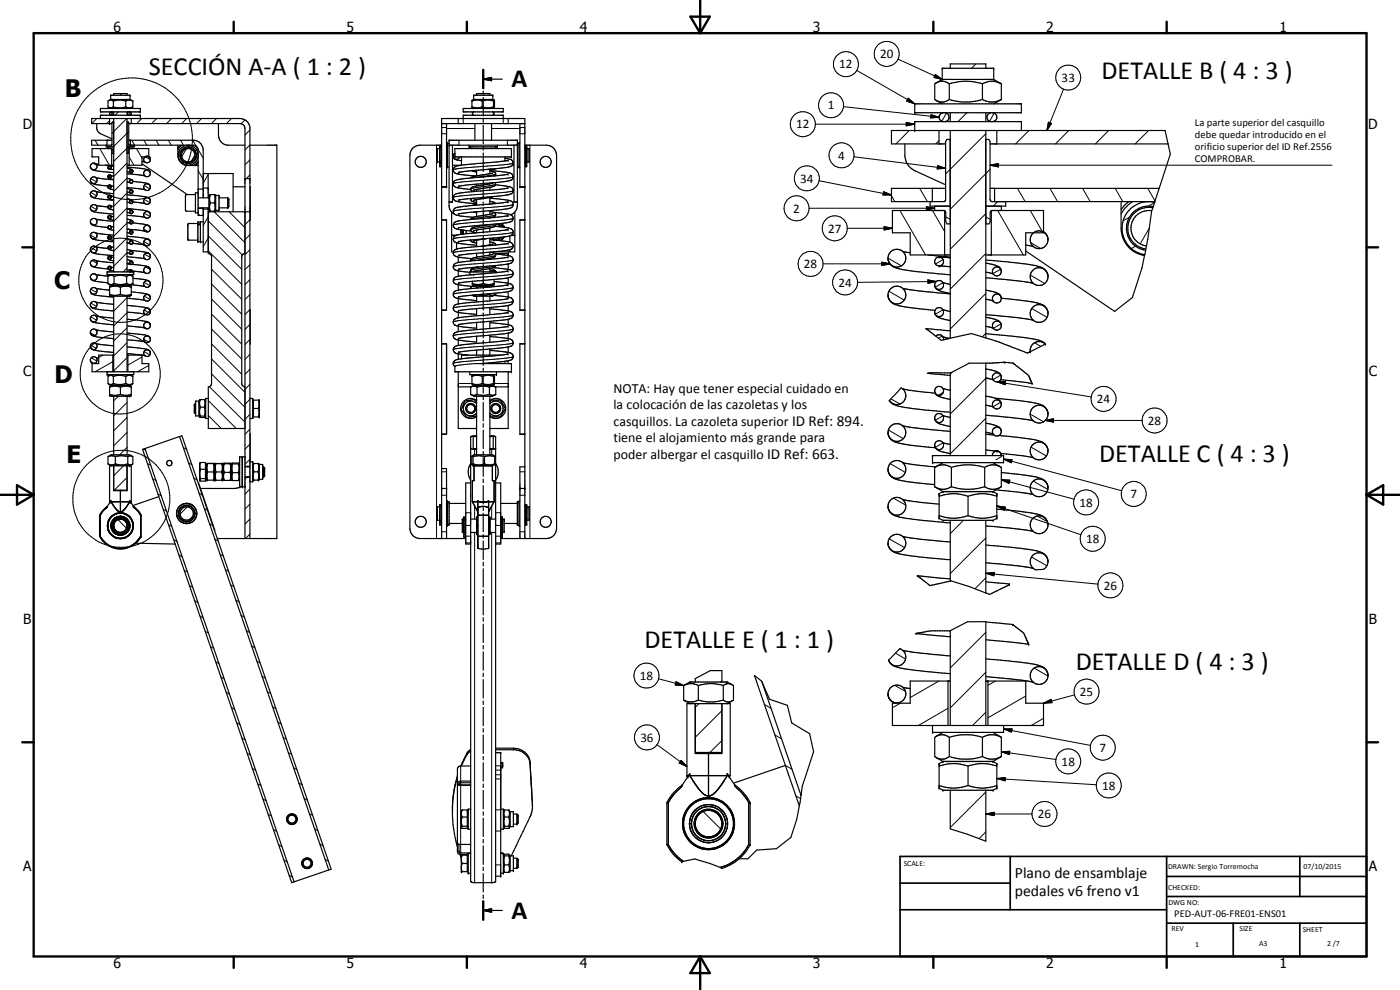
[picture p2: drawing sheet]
<svg xmlns="http://www.w3.org/2000/svg" width="420mm" height="297mm" viewBox="0 0 420 297" stroke-linecap="round" stroke-linejoin="round" font-family="sans-serif">
<defs><g id="words">
<g font-size="7.9">
<text x="44.7" y="22.4">SECCIÓN A-A ( 1 : 2 )</text>
<text x="330.6" y="23.6">DETALLE B ( 4 : 3 )</text>
<text x="153.5" y="26.2">A</text>
<text x="329.8" y="138.7">DETALLE C ( 4 : 3 )</text>
<text x="193.4" y="194.5">DETALLE E ( 1 : 1 )</text>
<text x="322.8" y="200.9">DETALLE D ( 4 : 3 )</text>
<text x="153.5" y="275.7">A</text>
</g>
<g font-size="7.2">
<text x="19.4" y="29.1">B</text>
<text x="16.2" y="86.7">C</text>
<text x="16.3" y="114.9">D</text>
<text x="19.9" y="139">E</text>
</g>
<g font-size="4.7">
<text x="304.6" y="263.5">Plano de ensamblaje</text>
<text x="304.6" y="268.9">pedales v6 freno v1</text>
</g>
<g font-size="4.2">
<text x="34" y="9.6">6</text>
<text x="104" y="9.6">5</text>
<text x="174" y="9.6">4</text>
<text x="244" y="9.6">3</text>
<text x="314" y="9.6">2</text>
<text x="384" y="9.6">1</text>
<text x="6.8" y="38.7">D</text>
<text x="410.6" y="38.7">D</text>
<text x="7" y="112.9">C</text>
<text x="410.8" y="112.9">C</text>
<text x="184.1" y="117.8">NOTA: Hay que tener especial cuidado en</text>
<text x="184.1" y="122.6">la colocación de las cazoletas y los</text>
<text x="184.1" y="127.8">casquillos. La cazoleta superior ID Ref: 894.</text>
<text x="184.1" y="132.7">tiene el alojamiento más grande para</text>
<text x="184.1" y="137.8">poder albergar el casquillo ID Ref: 663.</text>
<text x="7" y="187.1">B</text>
<text x="410.8" y="187.1">B</text>
<text x="7" y="261.4">A</text>
<text x="410.8" y="261.4">A</text>
<text x="34" y="290.4">6</text>
<text x="104" y="290.4">5</text>
<text x="174" y="290.4">4</text>
<text x="244" y="290.4">3</text>
<text x="314" y="290.4">2</text>
<text x="384" y="290.4">1</text>
</g>
<g font-size="3.9">
<text x="264.1" y="17.4">20</text>
<text x="251.9" y="20.5">12</text>
<text x="318.6" y="24.6">33</text>
<text x="248.4" y="32.9">1</text>
<text x="239" y="38.5">12</text>
<text x="251.5" y="47.9">4</text>
<text x="240.1" y="54.8">34</text>
<text x="238.1" y="63.8">2</text>
<text x="248.5" y="69.8">27</text>
<text x="241.2" y="80.5">28</text>
<text x="251.7" y="86">24</text>
<text x="329.2" y="121">24</text>
<text x="344.5" y="127.5">28</text>
<text x="339.2" y="149.5">7</text>
<text x="324" y="152">18</text>
<text x="326" y="162.9">18</text>
<text x="331.2" y="176.9">26</text>
<text x="192.1" y="204">18</text>
<text x="324.1" y="208.8">25</text>
<text x="192.2" y="222.5">36</text>
<text x="329.9" y="225.6">7</text>
<text x="318.6" y="229.7">18</text>
<text x="330.8" y="236.9">18</text>
<text x="311.5" y="245.5">26</text>
</g>
<g font-size="3.2">
<text x="358.6" y="37.7">La parte superior del casquillo</text>
<text x="358.6" y="41.3">debe quedar introducido en el</text>
<text x="358.6" y="45">orificio superior del ID Ref.2556</text>
<text x="358.6" y="48.6">COMPROBAR.</text>
</g>
<text font-size="3.1" x="352.4" y="275.2">PED-AUT-06-FRE01-ENS01</text>
<g font-size="2.4">
<text x="271.2" y="259.7">SCALE:</text>
<text x="350.6" y="260.8">DRAWN: Sergio Torremocha</text>
<text x="391.2" y="260.6">07/10/2015</text>
<text x="350.6" y="267">CHECKED:</text>
<text x="350.6" y="271.4">DWG NO:</text>
<text x="351.6" y="279.3">REV</text>
<text x="372" y="279.4">SIZE</text>
<text x="391" y="279.6">SHEET</text>
<text x="358.7" y="284.1">1</text>
<text x="377.9" y="283.8">A3</text>
<text x="398.3" y="283.8">2 /7</text>
</g>
</g></defs>
<g fill="none" stroke="#000" stroke-width=".35">
<path d="M29 37.1a3 3 0 0 0 .4 2.4l.8 .6 3.4 1.6M30.1 32.6h12v1h-12zM30.1 35.6v-1h12v1M32.5 32.2l.7 .4M32.9 35.6v1.5M33.2 29.8v-1.2h5.8v1.2M33.2 29.8h5.8M33.2 33.6a.52 .52 0 0 0-.3 .5 .52 .52 0 0 0 .5 .5M33.2 29.8l-.7 .4M33.6 37.1h-6.1v-1.5h44.5a3 3 0 0 1 3 2.6v123.4M33.7 33.6l.3 .6-.5 .4M34 30.3a1.18 1.18 0 0 0-1.6 0l.1 1.8a1.19 1.19 0 0 0 1.5 0"/>
<path d="M34 30.3a5.7 5.7 0 0 1 3.7 0M34 30.3v1.8M34 32.1h.3a5.6 5.6 0 0 0 3.4 0M34.1 36.6h-.3l-.2 .2v6.6l-6.1 .2v-1.5h6.1M34.1 28.6v-.5h4v.5M34.1 33.6v1M34.1 35.6v46M37.7 32.1a2.04 2.04 0 0 0 2.2 0M37.7 30.3v1.8M38.1 36.6h.4l.1 .2 .2 6.8h19.2l1 .4 .5 .8v19.8h1.5M38.1 33.6v1M38.1 35.6v46"/>
<path d="M38.6 33.6a.52 .52 0 0 0-.3 .5 .52 .52 0 0 0 .5 .5M38.6 37.1h33.7l.8 .4 .4 .8v123.3M39 29.8l.7 .4M39.1 33.6l.3 .6-.5 .4M39.4 35.6v1.5M39.7 30.2a1.99 1.99 0 0 0-2 .1M39.7 30.2l.2 1.9M39.9 32.1l-.9 .5M65.6 37.1v3.5a3 3 0 0 0 2.6 3h5.3M132.5 37.1h25M134 37.1v19.1h-1.5M137.5 35.6v1.5"/>
<path d="M139 32.6h12v1h-12zM139 35.6v-1h12v1M141.6 30.3v1.8M141.6 32.1l.5 .5M141.6 30.3l1.2-.3 1.9 .3M141.6 32.1a4.2 4.2 0 0 0 3.1 0M142.1 33.6a.52 .52 0 0 0-.3 .5 .52 .52 0 0 0 .5 .5M142.1 29.8v-1.2h5.8v1.2M142.1 29.8h5.8M142.1 29.8l-.5 .5M142.5 37.1v5M143 28.6v-.5h4v.5"/>
<path d="M144.7 30.3l1.3-.3 2.1 .3M144.7 32.1a5 5 0 0 0 3.4 0M144.7 30.3v1.8M145 23.7l2.5-.5v1zM145 21v5.5M145 27.3v1.1M145 29.3v5.5M145 35.7v1M145 37.6v5.5M145 23.7h5.7M147.5 37.1v5M147.9 29.8l.4 .2"/>
<path d="M147.9 33.6a.53 .53 0 0 1 .3 .5 .53 .53 0 0 1-.4 .5M148.1 32.1l.1 .3M148.1 30.3v1.8M148.2 30h.1M148.2 30l-.1 .3M148.3 30l.1 2.1-.2 .3M148.3 32.4l-.4 .2M148.4 30.2h.1M152.5 35.6v1.5M156 37.1v19.1h1.5M274.5 31.2h32v2.6h-32zM274.5 39.2v-2.7h32v2.7"/>
<path d="M280.9 30.1l1.9 1.1M281.8 39.2v4M282.8 23.8v-3.3h15.4v3.3M282.8 23.8h15.4M282.8 23.8l-1.9 1.1M283.2 33.8a1.33 1.33 0 0 0-1.4 1.4 1.33 1.33 0 0 0 1.4 1.3M283.5 33.8a1.33 1.33 0 0 1 1.3 1.4 1.33 1.33 0 0 1-1.3 1.3M284.9 25.1a3.5 3.5 0 0 0-4.4 0v4.7a3.5 3.5 0 0 0 4.4 0M284.9 25.1a16.4 16.4 0 0 1 9.9 0M284.9 29.8a15.8 15.8 0 0 0 9.3 .3l.6-.3M284.9 25.1v4.7M285.2 20.5v-1.3h10.7v1.3"/>
<path d="M285.2 33.8v2.7M285.2 39.2v62.3M294.8 29.8l2.2 .8h1.4l1.7-.5M294.8 25.1v4.7M295.9 33.8v2.7M295.9 39.2v62.2M297.5 33.8a1.33 1.33 0 0 0-1.3 1.4 1.33 1.33 0 0 0 1.3 1.3M297.8 33.8a1.33 1.33 0 0 1 1.4 1.4 1.33 1.33 0 0 1-1.4 1.3M298.2 23.8l1.9 1.1M299.2 39.2v4M300.1 24.9l.4 .2M300.1 24.9a5.5 5.5 0 0 0-5.3 .2"/>
<path d="M300.1 30.1l-1.9 1.1M300.3 25l.2 .1M300.5 29.8l-.4 .3M300.5 25.1v4.7M27.1 58.4l.2 .4M27.1 54.2a2.74 2.74 0 0 0 2.9 1.3l2.4 .3M27.1 50.1l.1 .2M27.2 50.3a1.74 1.74 0 0 0 1.9 1l5 .5M27.2 50.3a1 1 0 0 1 .8-1.5 1 1 0 0 1 1 1.5 1 1 0 0 1-1.7 .2M27.3 58.8l.3 .3M27.4 58.9l.4 .3M27.8 59.2l.9 .3 5.4 .6"/>
<path d="M28.8 53.3h.1M28.8 49.2l.8 .1M28.8 57.5h.1M28.9 57.5a1.03 1.03 0 0 1 0 1.3 1.03 1.03 0 0 1-1.1 .4M28.9 53.4a1.01 1.01 0 0 0-1.2-.2 1.01 1.01 0 0 0-.6 1.1M28.9 57.5a1.01 1.01 0 0 0-1.4 0 1.01 1.01 0 0 0-.2 1.3M28.9 53.4a1.01 1.01 0 0 1-.3 1.6 1.01 1.01 0 0 1-1.5-.7M28.9 57.5l5.2 .6M28.9 53.3l5.2 .7M31.9 43.6v.5h2.2M31.9 49.6l2.2 .2M32.1 42.1v1.5"/>
<path d="M32.4 53v.2M32.4 59.1v.2M32.4 44.1v.5M32.4 59.1l.1 .3M32.4 53l.1 .3M32.4 55.8v.4l.3 .3M32.5 59.3v.1M32.5 53.2l.4 .4 1.2 .3M32.5 59.4l.4 .3 1.2 .3M32.5 56.3l.2 .2M32.5 53.3l.1 .1M32.7 56.5l1.4 .4"/>
<path d="M33.1 49.8a.53 .53 0 0 1 .3 .6 .53 .53 0 0 1-.4 .4M33.3 55.7l-.1 .7-.5 .1M33.3 52.7l-.1 .7h-.5M33.3 58.8h.1M33.3 58.8l-.1 .7h-.5M33.3 55.8a.52 .52 0 0 0-.9 0M33.3 58.8l.8 .2M33.3 52.7l.8 .2M33.3 52.7a.53 .53 0 0 0-.5-.2 .53 .53 0 0 0-.4 .5M33.3 58.8a.53 .53 0 0 0-.5-.2 .53 .53 0 0 0-.4 .5M33.3 55.8l.8 .1M33.5 44.6l.1 1.2 .5 .3"/>
<path d="M33.5 49.6v-5h-5.9v2.5h2v2.5h4.5M34.1 49.9l-1.4-.1-.3 .5 .4 .5 1.3 .1M38.1 50.2l4.6 .4a3.1 3.1 0 0 1 2.3 .8M38.1 56.3l5.4 .6M38.1 51.5l.9 .2M38.1 59.6l1.7 .6M38.1 52.1l5.4 .6M38.1 58.4l6.3 .9M38.1 56.6l1.7 .5M38.1 57.6l.9 .2M38.1 53.5l1.7 .6M38.1 54.5l.9 .2"/>
<path d="M38.1 50.5l1.7 .6M38.6 42.1h19.8a3 3 0 0 1 2.6 3v14.3M38.8 44.6h5.9v2.5h-2.1v2.5h-4.5M38.8 44.6v5M38.8 44.6l-.2 .1v1.1l-.5 .3M39.1 42.1v1.5M39.7 54.1a.5 .5 0 0 0-.7 0 .5 .5 0 0 0 0 .7 .5 .5 0 0 0 .7 0l.2-.3M39.7 54.1l.2 .4M39.8 51.1v.1M39.8 54.1v.1M39.8 57.1v.1M39.9 44.1v.5"/>
<path d="M39.9 54.4l4.2 .6 .8 .5M40.4 43.6v.5h-2.3M42.6 48.4l.9 .2M42.6 49.1l13.6 9.3M44.4 59.3a1.01 1.01 0 0 0-1.3 1.1 1.01 1.01 0 0 0 1.4 .9 1.01 1.01 0 0 0 .5-1.6M44.4 59.3l.3 .2M44.4 59.3l.3 .1M44.7 46.9l.2 .3M44.7 59.5l.2 .1M44.7 59.5l.3 .2M44.9 51.3a1.01 1.01 0 0 0-1.7 .3 1.01 1.01 0 0 0 .9 1.4 1.01 1.01 0 0 0 .9-1.4v-.2M44.9 47.2a.99 .99 0 0 0-1.6 .5 .99 .99 0 0 0 1.2 1.2 .99 .99 0 0 0 .5-1.6"/>
<path d="M44.9 47.2l.1 .1M45 59.7l.1 .4M45 55.6l.1 .4M45 51.4l.1 .4M45 47.3l.1 .4M53.4 43.6v3a3.2 3.2 0 0 0 2.7 3.1h3.4M54.2 43.6l-.8 .8M54.7 43.6l-1.3 1.4M56.3 43.6a2.99 2.99 0 0 0-2.8 3 2.99 2.99 0 0 0 2.9 2.9 2.99 2.99 0 0 0 3.1-2.8M56.7 43.6a3.1 3.1 0 0 1 2.8 2.7M58.4 43.6l1 1.1M58.7 58.4h-2.7l-.3 .3v4.5l.2 .2h2.8"/>
<path d="M59.5 57.9h-.8v6h.8M59.5 56.7h1.5M59.5 48.4l-1.4 1.3M59.5 59.4h3.2M59.5 48.8l-.9 .9M61 56.4h1.5M61 52.1h9v11.4M62.5 52.1v7.3M63.1 58.4l-.2 .9 .2 1.6M64.3 58.4l.2 .9-.2 1.6M64.7 58.6l-.2-.2h-1.6l-.2 .2v4.5l.2 .3h1.6l.2-.3M64.7 58.6h1v4.5h-1"/>
<path d="M64.7 58.6v4.5M65.7 59.4h2.7M68.4 59.4v3M68.4 59.4l.3 .3v2.4l-.3 .3M70 56h3.5M73.5 53.6h1.5M75 43.6h8.1v118h-17.9M75 56v10M131.9 44.6h-.6v4h.6M131.9 48.5h.1M131.9 44.7h.1M132 43.9h.4v6.1h-.4z"/>
<path d="M132 48.8h.4M132.4 44.6h.1M132.4 48.6h.1M132.5 43.6h-6.5a3 3 0 0 0-3 3v111.9a3 3 0 0 0 3 3.1h13.8M132.5 56h1.5M134 42.8h.3v7.5h-.3M134.3 50.1h.5M134.3 43.1h.5M134.8 43.6h20.5M135.8 49.6h2.6M135.8 43.6v17h-1M136 46.8l.2 .7"/>
<path d="M136.2 47.5l.2 .1M136.4 47.7l.2 .1M136.4 47.6l.3 .3 1.8 .4M136.5 44.6h17v2.5h-17zM136.5 46l-.5 .5 .2 1M137.6 55.9h.1M138 47.1l-.4 .6-1 .1M138.5 47.1v2.5M140.8 43.6v.5h8.5v-.5M141.3 44.1v.5M141.3 56.8l.2 .4 .5 .3M141.3 59.6a1.11 1.11 0 0 0 1.4 1.1h.3"/>
<path d="M141.6 51.2l1.4 .4M143 59.9l-.8 .2M143 51.1v1.6M143 55.2v.6M143 56.8v.6M143 59.9v1.7M145 44v1M145 45.9v5.5M145 52.3v1M145 54.2v5.5M147 54.9l-9.4 1M147 50.8v1.3"/>
<path d="M147 54.9v.3M147 56.2v.9M147 59.2v2M147 51.2l.4 .1a1.05 1.05 0 0 1 1.3 1.2l-.4 .3M147 55.2l-4.2 .6a1.66 1.66 0 0 0-1.5 1M147 59.4l.1 .1M147 59.5l5.5 .6a1.26 1.26 0 0 1 1.5 1.1 1.26 1.26 0 0 1-1.3 1.4l-15.1 1.6M147 51.2l1.1 .1a13.9 13.9 0 0 1 5.6 1 1.21 1.21 0 0 1 .2 1.3 1.21 1.21 0 0 1-1.2 .7l-5.7 .6M147.5 59.1l.2 .4M147.9 54.9l-.9 .3M147.9 51.9l-5.8 1.1-.7 .4M147.9 54.9h.1"/>
<path d="M148.1 59l-5.1 .9M148.5 54.8l.2 .7M148.7 50.6l-11.1 1.1M148.7 50.6l-1.8 .2M148.7 55.5a9.9 9.9 0 0 1-4.8 1.2l-1.8 .4M148.7 55.5l2.8 .3a2 2 0 0 1 2.5 1.6 1.43 1.43 0 0 1-1.3 1l-15.1 1.7M148.7 44.1v.5M151.5 47.5l.8 .1a1.3 1.3 0 0 1 1.5 .6 1.3 1.3 0 0 1-.2 1.6l-1 .4-3.9 .4M151.5 47.1v1.2M152.5 48.1l-15.3 1.7a1.19 1.19 0 0 0-1.2 1.2 1.19 1.19 0 0 0 1.2 1.2l5.5 .6M152.5 52.2l-9.8 1.1a18.3 18.3 0 0 0-6.4 1.1 1.19 1.19 0 0 0-.1 1.3 1.19 1.19 0 0 0 1.2 .6l3.9 .5M152.5 56.4l-15.4 1.7a1.25 1.25 0 0 0-1 1.5 1.25 1.25 0 0 0 1.5 .9l5.4 .6"/>
<path d="M152.5 56.4h.1M153.8 49.6h.5M154.3 43.6v17h1M155.3 50.1h.5M155.3 43.1h.5M156 56h1.5M156 42.8h-.2v7.5h.2M157.5 43.6h6.5a3 3 0 0 1 3 3v111.9a3 3 0 0 1-3 3.1h-13.7M157.5 44.6h.1M157.5 48.6h.1M157.6 43.9h.5v6.1h-.5zM157.6 48.8h.5"/>
<path d="M158.1 48.5h.1M158.1 44.7h.1M158.1 44.6h.7v4h-.7M271.6 43.2v3.7a5.3 5.3 0 0 0 3 4.4l9.2 4.2M279.8 56.5v4M283.8 43.2h-16.3v-4h82.2l1.5 7-3.3 10.3M285.2 41.8h-1l-.4 .7v17.5l-.2 .3-.3 .2h-15.8v-4h16.3M295.8 41.8h.9l.4 .7v17.3l.5 .7h49M297.1 56.5h50.8M297.1 43.2h53.5M298.5 56.5v4M347.9 56.5l-1.3 4"/>
<path d="M27.1 79.2a3 3 0 0 0 3 1.2l2.4 .3M27.1 75l.1 .3M27.1 79.1l.1 .1M27.1 70.8l.2 .4M27.1 66.5l.1 .3M27.1 62.5l.1 .3M27.2 62.8l.7 .6M27.2 75.2a1.01 1.01 0 0 1 .7-1.4 1.01 1.01 0 0 1 1.2 1 1.01 1.01 0 0 1-1.2 1M27.2 75.2l.1 .2M27.3 75.4l.6 .4M27.3 71.2l.5 .5M27.3 75.4l.6 .5"/>
<path d="M27.4 71.4l.4 .2M27.8 71.7l1.7 .4 4.6 .5M27.9 63.4l1.6 .4 4.6 .5M27.9 75.9l1.2 .3 5 .5M28.8 74.1l3.7 .4M28.8 78.2l.1 .1M28.8 69.9l.1 .1M28.8 65.8h.1M28.8 61.6h.1M28.9 78.3a1.01 1.01 0 0 1-.2 1.5 1.01 1.01 0 0 1-1.5-.4M28.9 70a1.03 1.03 0 0 1 0 1.2 1.03 1.03 0 0 1-1.1 .4M28.9 61.7a1.03 1.03 0 0 1 .1 1.2 1.03 1.03 0 0 1-1.1 .5"/>
<path d="M28.9 78.3a1.03 1.03 0 0 0-1.2-.2 1.03 1.03 0 0 0-.6 1.1M28.9 65.8a1.09 1.09 0 0 0-1.8 .6 1.09 1.09 0 0 0 1.3 1.3l4 .5M28.9 65.8a1.01 1.01 0 0 1-.2 1.6 1.01 1.01 0 0 1-1.5-.5M28.9 70a1.01 1.01 0 0 0-1.4-.1 1.01 1.01 0 0 0-.2 1.3M28.9 61.7a1.01 1.01 0 0 0-1.3-.1 1.01 1.01 0 0 0-.4 1.2M28.9 78.3l5.2 .6M28.9 61.6l3.5 .5M28.9 70l5.2 .5M28.9 65.8l5.2 .6M32.4 62.1v.2M32.4 65.2l.1 .2M32.4 68.2v.1"/>
<path d="M32.4 68.2l.1 .3M32.4 68.3l.1 .2M32.4 71.4l.1 .1M32.4 74.4l.1 .2M32.4 77.5l.1 .1M32.4 62.3l.1 .1M32.5 77.6a.53 .53 0 0 1 0-.6 .53 .53 0 0 1 .6-.1 .54 .54 0 0 1 .2 .5 .54 .54 0 0 1-.3 .5l-.4-.1M32.5 71.5a.53 .53 0 0 1 0-.6 .53 .53 0 0 1 .6-.1 .54 .54 0 0 1 .2 .5 .54 .54 0 0 1-.3 .5l-.4-.1M32.5 77.6l.1 .2M32.5 62.4v.1M32.5 68.5l.1 .1M32.5 71.5l.1 .2"/>
<path d="M32.5 74.6l.1 .1M32.5 77.7l1.6 .6M32.5 65.5l1.6 .6M32.5 62.4l.1 .1M32.5 62.5l1.6 .5M32.5 68.6l.1 .1M32.5 71.6l1.6 .6M32.5 74.7l.1 .1M32.6 68.7l1.5 .4M32.6 74.8l1.5 .4M33.3 61.8l-.1 .7h-.6M33.3 64.9v.2a.49 .49 0 0 1-.2 .5 .49 .49 0 0 1-.6-.2"/>
<path d="M33.3 77.1h.1M33.3 67.9l.8 .2M33.3 71l.8 .2M33.3 74h.1M33.3 61.8l.8 .2M33.3 68v.1a.48 .48 0 0 1-.2 .5 .48 .48 0 0 1-.5 0M33.3 71.4h.1M33.3 74.1l-.1 .6h-.6M33.3 74.4v.1M33.3 77.5h.1M33.3 61.8a.53 .53 0 0 0-.5-.2 .53 .53 0 0 0-.4 .5M33.3 68a.51 .51 0 0 0-.5-.3 .51 .51 0 0 0-.4 .5"/>
<path d="M33.3 74.1a.51 .51 0 0 0-.5-.3 .51 .51 0 0 0-.4 .5l.1 .3M33.3 77.1l.8 .2M33.3 74l.8 .2M34.1 65.1l-.8-.2a.5 .5 0 0 0-.6-.2 .5 .5 0 0 0-.3 .5M38.1 75.9l.9 .2M38.1 64.6l5.4 .6M38.1 63.7l.9 .2M38.1 74.8l1.5 .5M38.1 77l5.4 .6M38.1 72.8l.9 .3M38.1 60.6l.9 .2M38.1 70.9l6.3 .8"/>
<path d="M38.1 79l.9 .2M38.1 65.7l1.1 .3 .5 .3M38.1 62.6l4.2 .4a2.72 2.72 0 0 1 2.8 1.3M38.1 69.8l.9 .2M38.1 77.9l1.5 .5M38.1 66.7l.9 .3M38.1 62.7l1.7 .5M38.1 71.8l1.6 .5M38.1 79.2h1M38.1 72.9h.4M39.2 75.1l2.2 .3a6.3 6.3 0 0 1 3.5 .9l.1 .2M39.6 69.2l-1.5-.5 5.4 .6"/>
<path d="M39.6 79.3l3.9 .5 1.4 .6M39.7 66.3a.51 .51 0 0 0-.7 0 .51 .51 0 0 0 0 .7M39.7 72.3a.51 .51 0 0 0-.7 .1 .51 .51 0 0 0 0 .7M39.7 72.3v.1M39.7 75.4l.2 .4M39.7 69.3l.1 .1M39.7 78.4l.1 .2M39.7 66.2l.1 .1M39.7 69.4a.5 .5 0 0 0-.6-.1 .5 .5 0 0 0-.1 .7M39.7 60.2a.5 .5 0 0 0-.7 0 .5 .5 0 0 0 0 .7 .5 .5 0 0 0 .7 0l.2-.3M39.7 78.5l.1 .2M39.7 78.5a.5 .5 0 0 0-.6 0 .5 .5 0 0 0-.1 .7"/>
<path d="M39.7 63.2a.51 .51 0 0 0-.6 0 .51 .51 0 0 0-.1 .7M39.7 66.3l.2 .4M39.7 63.2l.2 .3M39.7 69.4l.2 .3M39.7 60.2l.2 .4M39.7 72.4l.2 .4M39.8 78.6v.1M39.8 66.3l.1 .3M39.8 69.5l.1 .2M39.8 72.5l.1 .3M39.8 60.2v.1M39.8 63.2v.1"/>
<path d="M39.8 72.4v.1M39.8 73l3.7 .5M39.8 66.9l1.5 .2a4.8 4.8 0 0 1 3.7 1 1.02 1.02 0 0 1-.2 1.3 1.02 1.02 0 0 1-1.4-.1M39.8 78.7l.1 .3M39.8 79l-.3 .4-.5-.2M39.8 66.8l-.3 .4-.5-.2M39.8 63.4l.1 .2M39.8 60.4l.1 .2M39.9 79h-.1M39.9 63.5v.1M39.9 69.8l-.1 .1M39.9 72.9h-.1"/>
<path d="M39.9 66.5v.2M39.9 72.8l-.4 .5-.5-.2M39.9 63.6l-.4 .5-.5-.2M39.9 75.8a.51 .51 0 0 1-.3 .5 .51 .51 0 0 1-.6-.2M39.9 60.6l3.6 .5M39.9 75.8l-.2-.3a.5 .5 0 0 0-.6-.1 .5 .5 0 0 0-.1 .7M39.9 66.7l-.1 .1M39.9 69.7l-.4 .5-.5-.2M44.4 71.8a1.01 1.01 0 0 0-1.3 1 1.01 1.01 0 0 0 1.4 .9 1.01 1.01 0 0 0 .5-1.5M44.4 71.7l.3 .2M44.4 71.8l.3 .1M44.7 67.8a1.01 1.01 0 0 0-1.3 .2 1.01 1.01 0 0 0 0 1.3"/>
<path d="M44.7 71.9l.2 .2M44.7 71.9l.3 .3M44.8 67.8l.1 .1M45 72.2l.1 .4M45 68.1l.1 .3M45 76.5l.1 .2M59.4 67.1h-2.7l-.3 .3 .1 4.6 2.9 .1M59.5 62.5h1.5M59.5 62.4h3.2M60.1 66.6h-.7v5.9l1.6 .1M60.1 67.3l-.7 .3M60.1 67.1l-.7 .3"/>
<path d="M61 62.4v13.2h1.5M61 62.7h1.5M61 66.5h-.9v6.1M62.5 62.4v13.7a.96 .96 0 0 1 1 1.2v37.8l-.2 .6-.8 .4v12.5h11M62.5 68.1h.1M62.5 71.1h.1M62.5 63.5h12.5M63.1 60.9h1.2M63.1 60.9l-.2 .9 .2 1.6M64.3 60.9l.2 .9-.2 1.6M65.7 62.4h2.7M73.5 76.1l-.6 .2-.4 .5v38.3l.3 .6 .7 .4"/>
<path d="M132.5 66h1.5v27.1h-1.5M132.5 66h1.5M134.8 60.6h1M135.5 70.6h1.5M135.5 60.6h.1M135.5 63.6v12h.5M135.5 70.7h1.3M136.6 64.4l1.4 .4 4 .4M136.6 64.4a3.1 3.1 0 0 1-1.8-2.4v-19.9h20.5v19.5a2.93 2.93 0 0 1-2.1 2.8M137 70.6h.1M137 72.9v1.8M137.5 77.1v1.7"/>
<path d="M137.5 77.3h1M137.6 60.1h.1M137.6 72.5h.1M137.6 68.3v.1M138.4 70.3l-.1-1.3 .1 1.3M138.8 69l.1 1.3M138.8 70.3a3 3 0 0 0-2.7 .9 1.59 1.59 0 0 0 2 1.9l4.9 .5M138.9 69l2.5 .3M140.1 69.2l-.3 .4 .4 .5M141.3 72v.1a1.69 1.69 0 0 0 1.7 .8M141.6 77.6l-.3 .7M141.9 65.2l-.6 .6"/>
<path d="M142 61l.1 .6M142.1 63.6l.9 .2M142.2 60.1h-.1M142.5 61.1l.1 .5M142.5 69.9l-3.7 .4M142.6 69.8l-.1 .1M142.6 69.8h.2M142.9 76l.1 1.1M143 63.5v1.4M143 67.7v.3M143 69v.8M143 72.1v1.9"/>
<path d="M145 60.6v1.1M145 62.5v5.6M145 69v1M145 70.9v5.5M145 77.3v1M145 79.2v5.9M146.1 71.6l-4 .7M147 68.4l-4.9 .9M147 76.5l-3.9 .6-1.5 .5M147 75.7l-6.8 .5-2.6 .5M147 73.4l-2.6 .5M147 72.6h.3a1.44 1.44 0 0 1 1.4 .9"/>
<path d="M147 63.2v1.1M147 65.3v.1M147 68.4v1.1M147 71.5v1.9M147 75.7v.8M147 77.5v.3M147 63.4l.6 .1a.86 .86 0 0 1 1.1 .9 .86 .86 0 0 1-1.1 .8l-.9 .2M147 67.4l-4.1 .6a1.64 1.64 0 0 0-1.6 1l.3 .5 1 .3M147 60.4l1.2 .3 .5 .4M147 64.3l-5.1 .9M147 71.9a20.7 20.7 0 0 1 6.7 1.1 1.21 1.21 0 0 1 .2 1.4 1.21 1.21 0 0 1-1.2 .6l-5.7 .7M147.1 75.6l1.5 .6"/>
<path d="M147.2 71.5l1.3 .6M147.9 61l-.5 .2M147.9 61h.1M147.9 64.1h.1M147.9 76.3l-.9 .2M147.9 73.2l-.9 .2M147.9 64.1l-.9 .2M148.2 63.8h1a10 10 0 0 1 4.5 1 1.22 1.22 0 0 1 .1 1.3 1.22 1.22 0 0 1-1.2 .6l-15 1.6M148.5 76.1h4M148.5 67.9l4.3 .6a1.15 1.15 0 0 1 1.2 .8 1.15 1.15 0 0 1-.7 1.4M148.6 76.2a.74 .74 0 0 1-.6 1.1l-4.4 .8M148.6 76.2a12.2 12.2 0 0 1 5.1 1.1 1.31 1.31 0 0 1-1.2 1.9l-14.9 1.6"/>
<path d="M148.7 67.2a1.42 1.42 0 0 1-1.7 1.2M148.7 79.7l-.2 .4-.4 .2M148.7 73.5l-11.4 1.2a1.24 1.24 0 0 0-1.3 1.3 1.24 1.24 0 0 0 1.5 1.1l4.1 .5M149.4 67.1l1.4 1M150.3 67.1l1.1 1.1M150.4 67.1l1.1 1.1M150.7 71.2l-.9 .7-1.2 .2M150.8 71.8l-.7 .4M150.8 71.8l-.6 .4M151.1 71.4l-.3 .4M151.3 71.1l-.2 .3M152.4 73l-3.7 .5"/>
<path d="M152.4 73h.1M152.5 60.6l-8.5 .9a28.1 28.1 0 0 0-7.6 1.1 1.1 1.1 0 0 0 .2 1.8M152.5 77.1l-10.2 1.1a15.3 15.3 0 0 0-6 1.1 1.27 1.27 0 0 0-.1 1.4 1.27 1.27 0 0 0 1.3 .6l3.5 .4M152.5 68.9l-10 1M152.5 64.7l-15.2 1.6a1.27 1.27 0 0 0-1.3 1.5 1.27 1.27 0 0 0 1.7 1l1.2 .2M152.5 75.6v1.1M152.5 79.2v1.6M153 70.8v1.8M153 74.9v.7M153.3 70.7h1.2M153.3 70.7l-4.4 .7-11.3 1.1M153.5 70.6h1"/>
<path d="M154.3 60.6h1M154.5 60.6h.1M154.5 63.6v12h-6.4M156 66h1.5M157.5 66h-1.5v27.1h1.5M266.5 77.7l.1 .5M266.6 78.2a4.6 4.6 0 0 0 4.2 2.7l14.4 1.6M270.9 75.4l2.3 .5M278.4 76.5l6.8 .6M279.1 60.5v1.3h6.1M280.5 61.8v1.4M281.8 79.8l3.4 .3"/>
<path d="M282.1 77.1a1.35 1.35 0 0 1 1.1 1.5 1.35 1.35 0 0 1-1.4 1.2M283.4 63.2l.4 .6v2.7l.4 .7h1M283.5 76.5v-13.3h-15.7v6.6h5.4v6.7h12M285.2 77.3l-2-.1a2.33 2.33 0 0 0-2.3 .3 1.35 1.35 0 0 0-.3 1.5 1.35 1.35 0 0 0 1.2 .8M295.9 76.5h11.9v-6.7h5.4v-6.6h-15.7v13.3M295.9 78l6 .5a41.9 41.9 0 0 1 11.1 2l1.1 1M295.9 78.9l2.8 .6 1.2 .7 .4 .4M297.7 63.2l-.5 .6v2.7l-.4 .7h-.9M300.5 61.8v1.4M301.8 60.5v1.3h-6M307.8 75.3l26.7 18.1 5.3-4.1 2.9-8.9 .8-3.7M307.8 73.5l2.3 .5"/>
<path d="M313.2 69.5a2.95 2.95 0 0 1 1.3 2.4M314.2 70.7a2.68 2.68 0 0 0-4.4-.5 2.68 2.68 0 0 0 1.1 4.3 2.68 2.68 0 0 0 3.6-2.6M314.2 70.7l.3 .8M314.5 71.7v.2M336.5 60.5v8a8.3 8.3 0 0 0 7 8.2M338.7 60.5l-2.2 2.4M339.9 60.5l-2.2 1.9-1.2 1.8M343.6 76.4l-.1 .3M343.8 75.1l-.2 1.3M343.9 74.7l-.1 .4M344.1 73.8l-.2 .9M344.5 60.5a8 8 0 0 0-7.7 7.5 8 8 0 0 0 6.8 8.4"/>
<path d="M345.1 60.5l1.4 .2M345.6 63.2a5.3 5.3 0 0 0-6.1 4.5 5.3 5.3 0 0 0 4.6 6.1M345.6 63.2l-1.5 10.6M346 62.4l-.4 .8M346 62.4a6.3 6.3 0 0 0-7.5 5 6.3 6.3 0 0 0 5.4 7.3M346.1 62a6.7 6.7 0 0 0-7.9 5.4 6.7 6.7 0 0 0 5.6 7.7M346.5 60.7l-.5 1.7M346.6 60.5l-.1 .2M27.1 99.9l.2 .4M27.1 83.1l.2 .5 .5 .5M27.1 95.8l.3 .5M27.1 91.6l.1 .3"/>
<path d="M27.1 87.4l.2 .4M27.3 87.8l.2 .3a15.8 15.8 0 0 0 6.3 1l.3 .1M27.4 92.1a5.7 5.7 0 0 0 3.6 .9l3.1 .3M27.5 96.3v.1a17.8 17.8 0 0 0 6.6 1.1M27.8 84.1l4.6 .7M28.8 86.5l4.1 .5M28.8 82.4h.1M28.8 90.7h.1M28.8 94.8l.1 .1M28.8 99h.1M28.9 82.4a1.03 1.03 0 0 1 0 1.3 1.03 1.03 0 0 1-1.1 .4M28.9 90.7a1.01 1.01 0 0 1-.2 1.6 1.01 1.01 0 0 1-1.5-.5"/>
<path d="M28.9 99a1.01 1.01 0 0 0-1.4 0 1.01 1.01 0 0 0-.2 1.3M28.9 94.9a1.04 1.04 0 0 0-1.2-.2 1.04 1.04 0 0 0-.6 1.1M28.9 82.4a1.03 1.03 0 0 0-1.6 .2 1.03 1.03 0 0 0 .5 1.5M28.9 90.7a1.01 1.01 0 0 0-1.3-.1 1.01 1.01 0 0 0-.4 1.2M28.9 94.9a1.01 1.01 0 0 1-.3 1.6 1.01 1.01 0 0 1-1.5-.7M28.9 99a1.01 1.01 0 0 1-.1 1.5 1.01 1.01 0 0 1-1.5-.2M28.9 90.7l5.2 .6M28.9 82.4l3.6 .4M28.9 94.9l5.2 .6M28.9 99l5.2 .6M32.2 81.6h8v.8h-8zM32.4 82.9a1.45 1.45 0 0 1 1.8 0"/>
<path d="M32.4 85.1a1.61 1.61 0 0 0 1.8 0M32.4 85.1l.9 .5M32.4 82.9v2.2M32.4 80.5l.1 .2M32.5 80.7a.53 .53 0 0 1 0-.6 .53 .53 0 0 1 .6-.2 .54 .54 0 0 1 .2 .6 .54 .54 0 0 1-.3 .4l-.4-.1M32.5 80.7l.1 .1M32.5 80.8l1.6 .5M32.9 86.1a4.6 4.6 0 0 1 3.2 0M32.9 88.3a4.1 4.1 0 0 0 3.2 0M33.3 85.6h5.6M33.3 85.6l-.4 .3v2.7l.4 .3h5.6l.5-.3v-2.7l-.5-.3M33.3 82.4l-.9 .5"/>
<path d="M33.3 80.1h.1M33.3 80.1l.8 .2M33.3 80.5v.1M34.1 88.9v22.6M34.2 82.9l.3-.1a5.3 5.3 0 0 1 3.5 .1M34.2 85.1h.3a5.6 5.6 0 0 0 3.5 0M34.2 82.9v2.2M36.1 88.3a4.1 4.1 0 0 0 3.3 0M36.1 86.1v2.2M36.1 86.1a4.6 4.6 0 0 1 3.3 0M38 85.1a1.68 1.68 0 0 0 1.9 0M38 82.9l.9-.3 1 .3"/>
<path d="M38 82.9v2.2M38.1 97.8l5.4 .6M38.1 93.6l5.4 .7M38.1 89.5l5.4 .6M38.1 88.9v22.6M38.1 80.9l1.1 .2M38.1 95.8l5.1 .5 1.5 .5M38.1 91.6l5.1 .6 1.5 .4M38.1 99.9l5.4 .6 1.2 .4M38.9 82.4l1 .5M39.2 81.1h.3M39.3 85.4l4.2 .6"/>
<path d="M39.3 81.1l-.4 .5M39.4 87.6l4.1 .5 1.2 .4M39.5 81.1l.4 .3M39.5 81.1h.1M39.7 81.2l.2 .2M39.8 81.4l3.7 .4M39.9 81.4v.2M39.9 85.1l-1 .5M39.9 82.9v2.2M39.9 83.5l3.4 .4a2.04 2.04 0 0 1 1.8 1.1M44.7 96.8a1.01 1.01 0 0 0-1.6 .7 1.01 1.01 0 0 0 1.2 1.1 1.01 1.01 0 0 0 .7-1.5M44.7 88.5a1 1 0 0 0-1.6 .6 1 1 0 0 0 1.1 1.2 1 1 0 0 0 .8-1.4"/>
<path d="M44.7 96.8l.3 .3M44.7 88.5l.2 .1M44.9 84.5a1.02 1.02 0 0 0-1.7 .5 1.02 1.02 0 0 0 1.2 1.2 1.02 1.02 0 0 0 .5-1.7M44.9 80.3a1.02 1.02 0 0 1 0 1.5 1.02 1.02 0 0 1-1.5 0M44.9 80.3a1.02 1.02 0 0 0-1.5 0 1.02 1.02 0 0 0 0 1.5M44.9 88.6l.1 .3M44.9 88.6l.1 .2M45 80.5l.1 .4M45 88.8l.1 .4M45 97.1l.1 .4M45 93.1l.1 .2M75 93v10.2"/>
<path d="M132.5 93h1.5M137.5 81.3v1.6M137.5 85.4v1.6M137.5 89.6v1.6M137.5 93.7v1.7M137.5 97.9v1.6M137.6 93.3h.1M137.6 80.8h.1M141.3 86.1v.5M141.3 86.1a1.68 1.68 0 0 1 1.9 0M141.8 84.4v1l.4 .2M141.8 85.1a4.6 4.6 0 0 0 3.2 0"/>
<path d="M142.2 85.6h5.7M142.2 85.6l-.9 .5M142.9 88.4l-1.1 .2M143 80.1v.1M143 81.2v.4M143 88.9v1.7M143 92.6v2.1M143 96.8v2.1M143.2 86.1h.2a5.5 5.5 0 0 1 3.4 0M143.2 86.1v.3M143.7 80.1l-.5 .1a2 2 0 0 0-1.9 1l.1 .4M145 85.1a5.1 5.1 0 0 0 3.3 0"/>
<path d="M145 85.6v1M145 87.5v5.5M145 93.9v1M145 95.8v5.5M146.9 88.1v.2M146.9 88.3a1.51 1.51 0 0 0 1.9 0M146.9 88.3l-1.8 .3-1.6-.2M147 96.4l-9.3 1M147 80.6v1M147 88.9v1.4M147 92.2v2.2M147 96.4v2.2"/>
<path d="M147 81.1h1.4M147 92.7l5.5 .6a1.27 1.27 0 0 1 1.3 .7 1.27 1.27 0 0 1-.4 1.5l-1.2 .4-5.2 .5M147 96.8l3.4 .4a4.8 4.8 0 0 1 3.4 .9 1.21 1.21 0 0 1-1.1 1.8l-5.7 .7M147 92.2l-9.4 1.1M147.9 85.6l.6 .4M148.1 80.3l-6 1.1M148.1 80.3l3.7 .4a1.81 1.81 0 0 1 2.2 1.6l-.2 .4a9.2 9.2 0 0 1-5.2 1.1l-11 1.2M148.2 81.1l-.4 .5M148.2 88.6l1.9 .2a5.2 5.2 0 0 1 3.8 1 1.36 1.36 0 0 1-1.6 1.9l-5.3 .5M148.3 83.9v1.5l-.4 .2M148.3 84.5l4.4 .5a1.25 1.25 0 0 1 1.3 1.3 1.25 1.25 0 0 1-1.4 1.2l-15 1.6M148.4 81.1l.3 .2"/>
<path d="M148.4 86l-.7-.1-.7 .2M148.5 86l-10.9 1a1.3 1.3 0 0 0-1.6 1.3 1.3 1.3 0 0 0 1.6 1.3l5.4 .6M148.5 81.2h.2M148.7 81.2v.4M148.8 88v.3M148.8 88.3l-.9 .6h-5.7l-.5-.3M149 81.8v-.2h-8v.8h1.2M152.4 89.6l-14.5 1.5a1.42 1.42 0 0 0-1.5 .5 1.42 1.42 0 0 0-.2 1.5l.5 .4 1.4 .4 4.9 .5M152.4 89.6h.1M152.5 85.5l-4 .5M152.5 81.3l-11.5 1.2a11.5 11.5 0 0 0-4.7 .9 1.19 1.19 0 0 0-.1 1.3 1.19 1.19 0 0 0 1.1 .7l4.4 .5M152.5 93.8l-13.7 1.4a2.67 2.67 0 0 0-2.8 1.2 1.71 1.71 0 0 0 2.1 1.6l4.9 .5"/>
<path d="M152.5 97.9l-15.1 1.7a1.25 1.25 0 0 0-1.4 1.3 1.25 1.25 0 0 0 1.6 1.1l5.4 .7M152.5 83.4v1.6M152.5 87.5v1.7M152.5 91.7v1.6M152.5 95.8v1.7M152.5 99.9v1.7M156 93h1.5M266.5 88.8l.2 .7M266.7 89.5a2.66 2.66 0 0 1 1.2-3.3 2.66 2.66 0 0 1 3.5 .9 2.66 2.66 0 0 1-.6 3.5 2.61 2.61 0 0 1-4-.8M266.7 89.5l.1 .3M266.8 89.8a4.4 4.4 0 0 0 3.9 2.1l9.9 1.2M270.9 86.5l4.8 .8 9.5 .9"/>
<path d="M280.5 93.6l.1 .6M280.5 85.5l.4 1M280.5 93.6v.3M280.5 85.5v.3M280.6 94.1l.1 .3M280.6 94.2l.3 .4M280.6 93.1l-.1 .5M280.7 86.2l.2 .3M280.9 94.6l.7 .6 1 .4 2.6 .6M280.9 86.5l1.2 .8 3.1 .8M282.9 92.9a1.36 1.36 0 0 1-.2 1.8 1.36 1.36 0 0 1-1.8-.1M282.9 84.8a1.36 1.36 0 0 1-.2 1.8 1.36 1.36 0 0 1-1.8-.1"/>
<path d="M282.9 92.9a1.32 1.32 0 0 0-2.3 .2M282.9 84.8a1.34 1.34 0 0 0-1.5-.6 1.34 1.34 0 0 0-.9 1.3M282.9 92.9l2.3 .6M282.9 84.8l2.3 .5M285.2 99.2l-7.3-.6 3 2.3M295.9 97.9l2.2 .6M295.9 83.4l9.4 .8 4.8 .8M295.9 87l2.5 .6a2.34 2.34 0 0 1 2.1 2M295.9 95.2l2.2 .5a3.6 3.6 0 0 1 2.2 1.2M295.9 89.7l2.2 .6M295.9 81.6l2.2 .6M295.9 94.4l9.4 .9 4.8 .8"/>
<path d="M300.3 96.9l.2 .8M300.3 96.9a1.36 1.36 0 0 0-1.9-.3 1.36 1.36 0 0 0-.3 1.9M300.3 80.7a1.34 1.34 0 0 0-1.9-.4 1.34 1.34 0 0 0-.3 1.9M300.3 88.8a1.36 1.36 0 0 0-1.9-.3 1.36 1.36 0 0 0-.3 1.8M300.3 80.6a1.36 1.36 0 0 1-.4 1.9 1.36 1.36 0 0 1-1.8-.3M300.5 97.4v.3M300.5 89.3v.3M300.5 89.5l3.4 .3a38.7 38.7 0 0 1 8.9 1.6l.9 .7 .5 .7M300.5 97.7a1.36 1.36 0 0 1-.9 1.3 1.36 1.36 0 0 1-1.5-.5M300.5 89.6a1.36 1.36 0 0 1-.9 1.2 1.36 1.36 0 0 1-1.5-.5M313.9 92.4a2.66 2.66 0 0 0-4.3 .3 2.66 2.66 0 0 0 1.5 4 2.66 2.66 0 0 0 3.4-2.6M313.9 92.3l.3 .5"/>
<path d="M314.1 81.5a2.66 2.66 0 0 0-4.4 0 2.66 2.66 0 0 0 1.4 4.1 2.66 2.66 0 0 0 3.4-2.6M314.1 81.5l.2 .5M314.1 81.5l.4 1.5M314.2 92.8l.3 1.3M314.4 82.2l.1 .8M27.1 108a1 1 0 0 0 1.5 .8 1 1 0 0 0 0-1.7 1 1 0 0 0-1.5 .7l.2 .8M27.1 104l.1 .3M27.3 100.3l.2 .2a14.8 14.8 0 0 0 6 1l.6 .1M27.3 108.6l.6 .5M27.4 104.5a5.7 5.7 0 0 0 3.6 1l3.1 .2M28.8 107.3l.8 .1M28.8 103.1l.1 .1"/>
<path d="M28.9 103.2a1.01 1.01 0 0 0-1.3-.2 1.01 1.01 0 0 0-.4 1.3M28.9 103.2a1.01 1.01 0 0 1-.2 1.5 1.01 1.01 0 0 1-1.5-.4M28.9 103.2l5.2 .6M32.2 111.5v.9h8v-.9M32.5 115.2l.8 .4M32.9 118.3a4.4 4.4 0 0 0 3.2 0M32.9 116.2a4.4 4.4 0 0 1 3.2 0M33.3 115.6h5.6M33.3 115.6l-.4 .3v2.7l.4 .3h5.6l.5-.3v-2.7l-.5-.3M33.3 112.4l-.8 .4M33.9 106.6v4.9M34 112.9l-.8-.3-.8 .3v2.2a1.18 1.18 0 0 0 1.6 0"/>
<path d="M34 115.1l1.5 .3 2.2-.3M34 112.9l1.9-.3 1.8 .3M34 112.9v2.2M34.1 106.6h-4.5v2.5h-2v2.4h17.1v-2.4h-2.1v-2.5M34.1 118.9v17.6M36.1 118.3a4.4 4.4 0 0 0 3.3 0M36.1 116.2a4.4 4.4 0 0 1 3.3 0M36.1 116.2v2.1M37.7 115.1a1.97 1.97 0 0 0 2 0M37.7 112.9v2.2M38.1 106.6l5.4 .1M38.1 104.1l3.7 .3a4.9 4.9 0 0 1 3.1 .9"/>
<path d="M38.1 106.1l4.3 .5M38.1 101.9l5.4 .6M38.1 118.9v17.6M38.4 106.6v4.9M38.9 112.4l.8 .4M39.7 112.8l-.9-.2-1.1 .3M39.7 112.8v2.3M39.7 115.2l-.8 .4M44.7 101l.3 .3M44.7 101a1.03 1.03 0 0 0-1.3 .2 1.03 1.03 0 0 0 0 1.3M44.9 105.2a1.02 1.02 0 0 0-1.5 0 1.02 1.02 0 0 0 0 1.5M44.9 105.2l.1 .4"/>
<path d="M45 101.3a1.01 1.01 0 0 1-.2 1.3 1.01 1.01 0 0 1-1.4-.1M45 101.3l.1 .3M45 105.5a1 1 0 0 1-.3 1.3 1 1 0 0 1-1.3-.1M45 105.6l.1 .1M60.1 119.9l-.2 .9 .2 1.4M60.1 119.9l-.4 .5M60.1 119.9h1.2M61.3 119.9l.2 .1M61.3 119.9l.2 .9-.2 1.4M62.5 119.5h-.8v6.1h.8M75 119.5h.8v6.1h-.8M132.5 103.1h1.5v27.2h-1.5"/>
<path d="M132.5 103.2h1.5M137.5 102v1.7M137.5 106.2v1.6M137.5 111.5v17.1h5.5M137.5 116.1h3.9M137.6 105.7h.1M141 111.5v.9h8v-.9M141.3 116.2v2.1M141.3 118.3l.9 .6h5.7l.9-.6M141.3 118.3l.7 .3 1.2-.3M141.3 116.2l.7-.3 1.2 .3M141.6 112.9v2.2"/>
<path d="M141.6 115.1l.1 .3M141.6 115.1l1.2 .3 1.9-.3M141.6 112.9a4.2 4.2 0 0 1 3.1 0M141.7 115.4h.1M141.8 115.4l.4 .2M142.2 112.4l-.6 .5M142.2 115.6h5.7M142.2 115.6l-.9 .6M143 103l-3.9 .4a3.5 3.5 0 0 0-3.1 1.2 1.65 1.65 0 0 0 2.1 1.7l2.1 .3M143 100.9v2.1M143 105v1.6M143 118.9v17.6"/>
<path d="M143.2 118.3l1.4 .3 2.3-.3M143.2 116.2l1.4-.3 2.3 .3M143.2 116.2v2.1M144.7 112.9v2.2M144.7 115.1a4.8 4.8 0 0 0 3.4 0M144.7 112.9l1.8-.3 1.6 .3M145 102.2v1.1M145 104.1v5.5M145 110.5v1M145 112.4v5.5M145 118.8v1.1M146.9 118.3a1.63 1.63 0 0 0 1.9 0"/>
<path d="M146.9 116.2v2.1M147 100.6l-6.8 .5-2.6 .5M147 104.7l-9.4 1M147 100.6v2.1M147 104.7v1.9M147 118.9v17.6M147 105.1l3.8 .4 2.5 .5a1.18 1.18 0 0 1 .7 1.4 1.18 1.18 0 0 1-1.3 .8l-8.1 .9M147 101l5.5 .6a1.24 1.24 0 0 1 1.5 1.1 1.24 1.24 0 0 1-1.3 1.4l-5.7 .6M147.9 112.4l.4 .2M147.9 115.6l.9 .6M148.1 115.1l.1 .3M148.1 112.9v2.2"/>
<path d="M148.2 112.8h.1M148.2 112.6h.1M148.2 112.6l.2 .3-.1 2.5M148.2 115.4h.1M148.2 112.6l-.1 .3M148.3 115.4l-.4 .2M148.4 112.8h.1M148.6 116.1h3.9M148.6 116.1l-1-.2-.7 .3M148.6 116.1l.2 .1M148.8 116.2v2.1M150.1 106.6h-11.6v1.1"/>
<path d="M151.5 108.4v.7M152.4 102.1l-9.4 .9M152.4 102.1h.1M152.5 106.2l-12.5 1.3a5.9 5.9 0 0 0-3.8 1 1.01 1.01 0 0 0 .3 1.4v1.6h17v-2.4h-10.7M152.5 104.1v1.6M152.5 108.2v.9M152.5 111.5v17.1h-5.5M156 103.2h1.5M157.5 103.1h-1.5v27.2h1.5M270.9 116.7l9.8 1.3M270.9 116.7a2.66 2.66 0 0 1 .1 3.9 2.66 2.66 0 0 1-3.9-.2M270.9 116.7l-.5-.3-3.5 3.7 .2 .3"/>
<path d="M280.5 117.6l.4 .6M280.5 117.6l.4 .7M280.9 100.9a1.27 1.27 0 0 1 2 .1M280.9 100.9l1.5 1.2 .8-.2M280.9 118.3l.9 .7 3.4 .8M282.9 101l.3 .9M282.9 116.5a1.35 1.35 0 0 1-.2 1.8 1.35 1.35 0 0 1-1.8-.1M282.9 101l2 .5M282.9 116.5l2.3 .6M282.9 116.5a1.33 1.33 0 0 0-1.6-.5 1.33 1.33 0 0 0-.8 1.6M284.8 101.6l-1.6 .3M284.8 101.6h.1"/>
<path d="M284.9 101.5v.1M285.2 112.6l-6.8-.6 1-.2 5.9 .1 5.6-2.9 6.9-.1a19.2 19.2 0 0 1 6.4 .2l1.7 1.3a7 7 0 0 1 3.2 3.4l.3 .4M285.2 111.9v24.8M285.2 101.5h-.3M295.9 100.1l7.7 .7a40.8 40.8 0 0 1 9.2 1.7l.9 .8M295.9 101.4l-4.4-1.3-6.3 1.4M295.9 109v27.7M295.9 118.8l.3 .1a6.2 6.2 0 0 1 4.1 1.7M295.9 101.4l4.1 1.3 7.5 2.9a1.25 1.25 0 0 0 1.6 0l4.6-2.3M295.9 110.7l.3 .1a5.7 5.7 0 0 1 4.1 1.6M295.9 113.4l2.2 .6M295.9 113.5l.9 .1"/>
<path d="M298.7 119.5l3.8 .3a38.9 38.9 0 0 1 10.5 1.9l1.3 1.5M300.3 113.9l9.4 1.2M300.3 112.5a1.34 1.34 0 0 0-1.9-.4 1.34 1.34 0 0 0-.3 1.9M300.3 112.5l.2 .4M300.3 112.4l.2 .5M300.5 112.9a1.33 1.33 0 0 1-.8 1.6 1.33 1.33 0 0 1-1.6-.5M309.3 114.1v.1M309.4 114.2l.2 .5M309.5 114.6h.1M309.6 114.7h.1M309.6 114.7l.1 .4M309.7 115.1h.1"/>
<path d="M313.7 103.3a2.7 2.7 0 0 0-2.5-.8l-.1 .1a2.53 2.53 0 0 0-1.9 2.1l-.1 .8M32.4 139.2a2.07 2.07 0 0 0 2.2 0M32.4 139.2l.9 .5M32.5 136.9a2.26 2.26 0 0 1 2.1 .1M32.6 136.9l.7-.4h5.6l.8 .4M32.6 136.9l-.2 .1v2.2M34.1 139.7v7.5h4v-7.5M34.6 139.2a5.7 5.7 0 0 0 3.7 0M34.6 137l1.9-.3 1.8 .3M34.6 137v2.2M38.3 139.2l.6 .3 .8-.2M38.3 137v2.2"/>
<path d="M39.7 136.9l-.6-.2-.8 .3M39.7 136.9l.2 .1v2.2l-.2 .1M39.7 139.3l-.8 .4M43.5 134.6l44.8 130M43.5 134.6l-.7 .2 44.7 130 .8-.2M53.9 131l44.8 130M53.9 131l.7-.2 44.8 130-.7 .2M53.9 131l-10.4 3.6M58.6 121.1h.1M58.6 121.1v3M58.6 121.1l-.3 .3v2.3l.3 .4M58.6 124.1h.1"/>
<path d="M59.7 120.4h-1v4.4h1M59.7 120.4v4.4M59.7 124.8l.2 .3M59.9 125.1l.2 .2 1.4-.2M60 138.9l1.7-.1v5.6h-1.6l-.2-.3zM60.1 124.8l-.2 .3M60.1 122.2l-.2 1 .2 1.6M60.1 124.8h1.2M60.1 122.2h1.2M60.1 138.8l-.2 .8M61.3 122.2l.2 1-.2 1.6M61.3 124.8l.2 .3"/>
<path d="M61.5 120v.1M61.5 120.1l.2 .3M61.7 139.4h.2M61.7 124.8l-.2 .3M62.3 139.1l-.2 1.2 .2 1.3M64 139.1l.3 1.2-.3 1.3M64.4 139.4l-.1-.3h-2.2l-.2 .3v4.4M64.4 139.4l.2-.3h2.1l.2 .3M64.4 139.4v4.4M64.7 139.1h.1M64.8 139.1l-.2 1 .2 1.5M66.5 139.1l.2 1-.2 1.5"/>
<path d="M66.7 139.1h-.1M66.9 139.4v4.4M67.1 139.1h2.1M67.1 139.1h.1M67.1 139.1l-.2 .3M67.3 139.1l-.2 1.1 .2 1.5M69 139.1l.2 1.1-.2 1.5M69.2 139.1h.1M69.2 139.1l.2 .3M69.4 139.4v4.4M69.6 139.1l-.2 .3M69.6 139l1.9-.1 .2 .2-2 .1z"/>
<path d="M69.8 139.2l-.2 1.3 .2 1.3M71.5 139.2l.2 1-.2 1.6M71.7 139.1h.1M71.7 139.1l.2 .3M72.7 137.1v8.9M73.5 139.9h1.5M73.5 137.1h-1.6v8.9h1.6M75 130.2l.1 8.4M75 138.6h.8v6h-.8M75.8 124.8h.3M75.8 139.4l.2-.3h1.7l.1 .3M75.8 120.4h.3"/>
<path d="M76.1 120.1h1.7v5h-1.7zM76.1 122.6h1.5M76.2 139.1l-.2 .9 .2 1.6M77.4 139.1a3.2 3.2 0 0 1 0 2.5M77.6 120.1l.2 .9M77.6 122.6l.2 .9M77.8 139.4h1v4.4h-1M77.8 139.4v4.4M77.8 121.6l-.2 1M77.8 124.1l-.2 1M132.5 130.2h1.5M141.3 134.4l.4 .3 1.3 .1"/>
<path d="M141.3 139.1a4.7 4.7 0 0 0 0 5M141.6 136.9h.1M141.8 136.7l.4-.2h5.7l.6 .5M141.9 136.9h.1M142 137l-.2-.3-.2 .3 .2 2.5M142 137v2.2M142 139.2l-.2 .3M142 137l1.7-.3 1.7 .3M142 139.2a4.9 4.9 0 0 0 3.4 0M142.3 139.7v4.5h-.5v6.3M143 130.8l-1.5 .1-.2 .2v133.4l.9 .3h5.7l.8-.3v-133.4l-1.7-.3M143 131h-1v3.6h1"/>
<path d="M143 120.1a3 3 0 0 0-4 .5 3 3 0 0 0 0 4 3 3 0 0 0 4 .4M143 121.2a2.22 2.22 0 0 0-3.2-.3 2.22 2.22 0 0 0 0 3.3 2.22 2.22 0 0 0 3.2-.2M143 120.8l-.6-.9-2.2 .3a.76 .76 0 0 0-1 .8l-.5 1.3a.92 .92 0 0 0 .4 1.5l1.1 1.5 2.8-.5M145 120.8v5.5M145 127.1v1.1M145 129.1v5.5M145 135.5v1M145 137.4v5.5M145.4 137l1.5-.3 1.6 .3M145.4 139.2a3.9 3.9 0 0 0 3.1 0M145.4 137v2.2M147 131h1v3.6h-1"/>
<path d="M147 120.1a3 3 0 0 1 4.8 2.5 3 3 0 0 1-4.8 2.4M147 121.2a2.22 2.22 0 0 1 3.3-.3 2.22 2.22 0 0 1 0 3.3 2.22 2.22 0 0 1-3.3-.2M147 120.6l.4-.5h2.8l1.5 2.5-1.5 2.5h-2.8l-.4-.6M147.8 139.7v4.5h.5v6.3M148.5 139.2l-.6 .5h-5.7l-.4-.2M148.5 137v2.2M148.7 134.5l-1.7 .3M148.7 139.1a4.5 4.5 0 0 1 0 5M156 130.2h1.5M266.5 130l.2 .8M266.7 130.8a2.66 2.66 0 0 1 2.5-3.7 2.66 2.66 0 0 1 2.4 3.7 2.66 2.66 0 0 1-4.3 .9M266.7 130.8l.5 .8"/>
<path d="M266.7 130.8l.6 .9a10.5 10.5 0 0 0 6.1 1.9l7.3 .8M267.1 120.4a9.7 9.7 0 0 0 6.3 2.1l11.8 1.2M270.9 138.9l9.8 1.2M270.9 127.8l5.7 .9 8.6 .7M279.9 136.7h21.3v2.1h-21.3zM280.5 125.4l.1 .6M280.5 125.4v.3M280.6 134.1l.3 .4M280.6 126a3.6 3.6 0 0 0 3 1.6l1.6 .3M280.6 134.1l.1 .3M280.7 134.4l.2 .1M280.9 134.5l.2 .3a8.4 8.4 0 0 0 4.1 1.3"/>
<path d="M282.9 132.8a1.34 1.34 0 0 0-1.7-.4 1.34 1.34 0 0 0-.6 1.7M282.9 124.7a1.33 1.33 0 0 1-.4 1.9 1.33 1.33 0 0 1-1.9-.7M282.9 132.8a1.34 1.34 0 0 1-.2 1.8 1.34 1.34 0 0 1-1.8-.1M282.9 124.7a1.33 1.33 0 0 0-1.5-.6 1.33 1.33 0 0 0-.9 1.3M282.9 124.7l2.3 .5M282.9 132.8l2.3 .5M283 138.8l-2.5 1.5M295.9 124.6l7.4 .7 6.8 .9M295.9 121.5l2.2 .6M295.9 130.3l2.5 .3M295.9 127l1.8 .4a2.83 2.83 0 0 1 2.8 1.8M295.9 129.7l2.2 .5"/>
<path d="M295.9 135l3.9 .5M298 138.8l2.5 1.5M299.8 130.7l4.8 .4a27.2 27.2 0 0 1 8.5 1.7l1.1 1.2M299.9 135.6l.5 .5M300.3 120.6a1.34 1.34 0 0 0-1.9-.4 1.34 1.34 0 0 0-.3 1.9M300.3 128.7a1.34 1.34 0 0 0-1.9-.3 1.34 1.34 0 0 0-.3 1.8M300.3 136a1.3 1.3 0 0 0-1.5-.6 1.3 1.3 0 0 0-1 1.3M300.3 120.6a1.34 1.34 0 0 1-.4 1.9 1.34 1.34 0 0 1-1.8-.4M300.3 136l.1 .2M300.3 136.1l6.2 .6 3.6 .6M300.4 136.1l.1 .6M300.4 128.9l.1 .3"/>
<path d="M300.5 129.2a1.33 1.33 0 0 1-.8 1.5 1.33 1.33 0 0 1-1.6-.5M314.2 134a2.67 2.67 0 0 0-4.4-.4 2.67 2.67 0 0 0 1.1 4.2 2.67 2.67 0 0 0 3.6-2.5M314.2 134l.1 .3M314.3 123.2l.2 1M314.3 123.2a2.66 2.66 0 0 0-4.3-.8 2.66 2.66 0 0 0 .9 4.3 2.66 2.66 0 0 0 3.6-2.5M314.3 134.3l.2 1M29.9 154.6h.2M29.9 154.6v6.3M30.1 154.6v6.3M32.2 151.9l-2.1 2.7M32.2 151.9l-1.3 1.2-1 1.5M32.2 157.7h.2"/>
<path d="M32.2 157.7a3.9 3.9 0 0 0 3.9 3.9 3.9 3.9 0 0 0 3.9-3.9M32.2 157.7a3.9 3.9 0 0 1 3.9-3.8 3.9 3.9 0 0 1 3.9 3.8M32.4 157.7l.6 2.1M32.4 158.2a3.6 3.6 0 0 0 3.3 3.3M32.9 150.5v-10.8h6.5v10.8M32.9 150.5h.2l-.1 .2M32.9 150.5l.1 .2M33 150.7l-.8 1.2M33.1 159.9l.3 .4M33.1 150.6v.1M33.3 157.7a2.88 2.88 0 0 0 2.8 2.9 2.88 2.88 0 0 0 2.9-2.9M33.3 157.7a2.88 2.88 0 0 1 2.8-2.8 2.88 2.88 0 0 1 2.9 2.8"/>
<path d="M33.3 150.5h5.6M33.3 150.5v-.3l-.2 .5M33.3 150.5l1.3 1.9M33.6 157.6v.5M33.6 158l.1 .5M33.7 158.4l.8 1.4M33.8 158.8l.7 .9M34 157.7h.1M34 157.7l.1 .7M34.1 157.7l.1 .4M34.1 147.1h4M34.2 158.6l1.1 1.1"/>
<path d="M34.2 156.9l-.2 1 .4 1.1M34.2 158.1l.2 .6M34.3 154.5a3.5 3.5 0 0 0-1.9 3.5M34.4 158.7l.5 .6M34.5 159.7l.7 .4M34.5 159.8l.4 .1M34.5 154.3a3.8 3.8 0 0 1 5.4 3.7M34.6 152.4l.1 .2a1.56 1.56 0 0 0 1.7 .9l1-.7M34.6 152.4l.4 .6M34.6 156.3l-.5 .7-.1 .7M34.6 156.5l-.4 .9v.7M34.6 156.5l-.5 1.2"/>
<path d="M34.7 156.2l.9-.5a2.14 2.14 0 0 1 2 .5M34.8 159.4l1.2 .5 1-.2M34.8 159.3l.7 .3M34.8 159.9l.4 .2M34.9 155.5l-.9 .8-.4 1.1M35 152.9l.1 .2M35 155.4a2.51 2.51 0 0 1 3.7 2.2M35.1 159.5l.4 .1M35.1 156l-.5 .5M35.2 155.4l-.8 .5a2.39 2.39 0 0 0-.8 1.8h-.3M35.5 159.6l.6 .2M35.5 155.9l-.4 .1"/>
<path d="M35.7 154a3.8 3.8 0 0 0-3.3 3.7M35.8 155.7h.7M35.8 155.6l-1 .4-.6 .7M35.8 155.7l-.7 .3M35.8 155.8l-.4 .1M35.9 154a3.8 3.8 0 0 1 4 3.7M36 155.6h.3M36 155.2h-.4M36.1 155.7l-.3 .1M36.1 147.1v6.5M36.4 155.2a2.56 2.56 0 0 1 2.1 1.6 2.56 2.56 0 0 1-.5 2.7M36.5 155.7l.6 .3"/>
<path d="M36.5 155.6l1.3 .8M36.8 159.6l-.7 .2M36.9 159.6l-.8 .2M37.1 156l.9 1.1M37.2 159.5l-.4 .1M37.4 152.8l-.3 .3M37.6 159.3l-1.1 .6-1-.1M37.7 159l-.6 .5M37.7 156.3l.4 .6 .2 .8M37.7 159.7l-1 .5M37.7 159.8l-1 .4M37.9 158.9l-.2 .3"/>
<path d="M38 157l.1 .7h.2M38 157.1l.1 1M38 156.7l.3 .7M38.1 158.1l-.4 .9-.5 .5M38.1 158.1l-.2 .6M38.3 157.6v.3a1.85 1.85 0 0 1-1.1 1.7M38.3 157.7l-.3 1M38.5 158.8l-.8 1M38.7 157.7h.3M38.7 158l-.1 .4M38.9 150.5v-.3l.2 .3M38.9 150.5l-1.5 2.3"/>
<path d="M39.1 150.5h.3M39.1 150.5l.2 .2M39.3 150.7l.7 1.2M39.4 150.5l-.1 .2M39.9 158.2a3.7 3.7 0 0 1-4 3.3M39.9 157.7h.1M39.9 157.7a3.8 3.8 0 0 1-5.8 3.2M40 151.9l2.2 2.7M40 151.9l1.4 1.2 1 1.5M42.2 154.6h.2M42.2 154.6v6.3M42.4 154.6v6.3"/>
<path d="M47.7 149l-7.8 2.7M53.4 155.4a3 3 0 0 1 1.1-4 3 3 0 0 1 4.1 1.1 3 3 0 0 1-.9 4M53.4 155.6l1.2 1.2M54.9 156.8l.4 .2M56.4 151a3 3 0 0 0-3.4 3.6 3 3 0 0 0 4.5 2.1M56.5 151.1l.9 .3 .9 .7M57.1 156.9l-1.7 .2M58.5 152.3a2.93 2.93 0 0 1-1.2 4.5M59.5 144.9l4.9 14.2M59.9 142.5l.2 1.1M59.9 140l.2 .8M60.1 143.6l-.2 .3"/>
<path d="M60.1 140.8l-.2 1.1M60.1 143.6h1.6M60.1 140.8h1.6M61.7 143.8h.2M61.9 143.8l.2 .3h2.2l.1-.3M62.3 141.6h1.7M62.3 141.6l-.2 1.2 .2 1.3M64 141.6l.3 1.2-.3 1.3M64.4 143.8l.4 .3M64.8 141.6h1.7M64.8 144.1h1.7M64.8 141.6l-.2 1 .2 1.5"/>
<path d="M66.5 141.6l.2 1-.2 1.5M66.9 143.8l-.4 .3M66.9 143.8l.3 .3M67.3 141.7l-.2 1 .2 1.4M67.3 141.7h1.7M69 141.7l.2 1-.2 1.4M69.2 144.1h-.1M69.4 143.8l-.2 .3h-2.1M69.4 143.8l.4 .4M69.8 144.2h1.7M69.8 141.8l-.2 1.2 .2 1.2M69.8 141.8h1.7"/>
<path d="M71.5 141.8l.2 .9-.2 1.5M71.6 144.1h.1M71.6 144.1l-.1 .1M71.9 143.8l-.2 .3M72.3 146l-1.8 .6h-10.4M73.5 140.1h1.5M73.5 143.2h1.5M73.5 143h1.5M75.8 143.8l.2 .3h1.7l.1-.3M76.2 141.6l-.2 .9 .2 1.6M76.2 141.6h1.2M77.4 141.6a3.2 3.2 0 0 1 0 2.5"/>
<path d="M78.8 140.1h.3M78.8 143h.3M79.1 140.1l.3 .3v2.3l-.3 .3M79.1 140.1v2.9M131.9 156h.1M131.9 152.1h.1M131.9 152.1h-.6v4h.6M132 151.4h.4v6.1h-.4zM132 156.3h.4M132.4 156.1h.1M132.4 152.1h.1M132.5 140.6h1.5v21"/>
<path d="M132.5 146.6h1.5M134 150.3h.3v7.5h-.3M134.3 150.5h.5v7.1h-.5M134.8 151h5M134.8 157.1h4M138.8 155.7h.4v4.1h-.4zM139.2 159.6h.1M139.2 155.8h.1M139.2 155.1h.4v6.1h-.4zM139.2 159.9h.4M139.6 159.8h.2M139.6 155.7h.2"/>
<path d="M141.3 144.9h-1.5v18.3h1.5M141.3 159.8h1.7M141.3 155.7h1.7M141.8 150.5h1.6M141.8 150.5l1.6 3.1M143 157.7h.4M143.4 154.9l-.4 .3v5.1l.4 .3M143.4 152.4a2.97 2.97 0 0 1 3.2 0M143.4 154.6h3.2M143.8 150.5h2.5M143.8 150.5l-.4-.3v14.3l1.6 .3 1.6-.3v-14.3l-.3 .3M143.8 150.5l.8 .2 1.7-.2"/>
<path d="M143.8 150.5l.9 .2M145 143.8v1M145 145.7v5.5M145 152.1v1.1M145 154v5.5M146.3 150.5l-1 .2M146.6 157.7h.4M146.6 154.9l.4 .3v5.1l-.4 .3M146.6 150.5h1.7M147 159.8h1.7M147 155.7h1.7M148.3 150.5l-1.7 3.1"/>
<path d="M148.7 144.9h1.6v18.3h-1.6M150.3 151h5M150.3 159.8h.1M150.3 155.7h.1M150.4 159.9h.4M150.4 155.1h.4v6.1h-.4zM150.8 159.6h.1M150.8 155.8h.1M150.8 155.7h.5v4.1h-.5M151.3 157.1h4M155.8 150.5h-.5v7.1h.5M156 146.6h1.5"/>
<path d="M156 150.3h-.2v7.5h.2M157.5 140.1h-1.5v21.5M157.5 156.1h.1M157.5 152.1h.1M157.6 151.4h.5v6.1h-.5zM157.6 156.3h.5M158.1 156h.1M158.1 152.1h.1M158.1 152.1h.7v4h-.7M266.5 152.2l.1 .5M266.5 141.1l.3 1M266.6 152.7a4 4 0 0 0 3.4 2.5l4.1 .6 11.1 1.1"/>
<path d="M266.8 142.1l.3 .5a6.2 6.2 0 0 0 4.3 1.8l9.1 1M270.9 149.9l3.4 .6 7.5 .8M280.5 140.3l1.3-.6a4.3 4.3 0 0 1 3.7 .6M280.5 140.3v5.7M280.5 146l.4 .2a4.3 4.3 0 0 0 4.6-.2M280.5 146l2.5 1.5M281.8 154.7a12.6 12.6 0 0 0 8.7 0M281.8 148.9a12.6 12.6 0 0 1 8.7 0M283 147.5l-1.2 .6v7.4l1.2 .6h15l1.2-.6v-7.4l-1.2-.6M283 147.5h15M285.2 156.1v18.3M285.5 140.3a15.9 15.9 0 0 1 10 0"/>
<path d="M285.5 146a16.5 16.5 0 0 0 10 0M285.5 140.3v5.7M290.5 154.7a12.5 12.5 0 0 0 8.7 0M290.5 148.9a12.5 12.5 0 0 1 8.7 0M290.5 148.9v5.8M295.5 140.3a4.4 4.4 0 0 1 5 0M295.5 146a4.5 4.5 0 0 0 5 0M295.5 140.3v5.7M295.9 156.1v21.8M295.9 157.8l8.5 .8 5.7 .8M298.9 147l7.1 .7 4.1 .7M299.2 152.7l2.9 .3a41.5 41.5 0 0 1 10.8 1.9l.9 .7 .5 .8"/>
<path d="M300.5 141.8l5.1 .5a21 21 0 0 1 7.7 1.8l1 1.2 .2 .8M300.5 140.3v5.7M300.5 146l-2.5 1.5M313.3 144.1a2.68 2.68 0 0 0-4 1.3 2.68 2.68 0 0 0 2.1 3.6 2.68 2.68 0 0 0 3.1-2.9M313.5 144.2l.7 .9 .3 .9M313.9 155.7a2.66 2.66 0 0 0-4.3 .3 2.66 2.66 0 0 0 1.5 4 2.66 2.66 0 0 0 3.4-2.6M314 155.8l.3 .6M314.3 156.4l.2 1M29.9 160.9h.2M29.9 160.9a7 7 0 0 0 6.2 3.8 7 7 0 0 0 6.3-3.8M30.1 160.9a6.9 6.9 0 0 0 12.1 0M33.6 160.5l.3 .3"/>
<path d="M35.2 160.1l.3 .1M35.2 160.1l1.5 .1M40.8 163l11.7 .2M42.2 160.9h.2M132.5 161.6v-126h25v126M143.4 160.9h3.2M145 160.4v1.1M145 162.3v5.6M145 168.7v1.1M145 170.6v5.5M145 177v1.1M145 178.9v5.6"/>
<path d="M266.5 163.2l.1 .5M266.6 163.7a2.67 2.67 0 0 1 2.5-3.4 2.67 2.67 0 0 1 2.7 3.3 2.67 2.67 0 0 1-3.9 1.8l-.8-.7M266.6 163.7l.5 1M267.1 164.7l1.1 .9a57.2 57.2 0 0 0 13.4 2l3.6 .3M270.9 161l5.3 .8 9 .8M275.3 172.8h.1M275.3 172.8l9.9 .9M275.4 172.8l2.6 2a1.67 1.67 0 0 0 2.4 .6l4.8-1M285.2 174.4l5.7 1.6 5 1.9M295.9 174.6l7.1 .7-6 3.1-1.1-.5M295.9 163.5l6 .6a39.4 39.4 0 0 1 10.9 1.8 2.93 2.93 0 0 1 1.7 2.2M295.9 168.8l9.9 1 4.3 .7"/>
<path d="M313.9 166.8a2.68 2.68 0 0 0-4.2 .1 2.68 2.68 0 0 0 1.1 4.1l2.4-.2 .3-.2 .8-1.1 .2-1.4M314.1 167l.4 1.1M145 185.3v1.1M145 187.3v5.5M145 193.7v1M145 195.6v5.5M266.7 198.1l.3 .6a3.5 3.5 0 0 0 2.6 1.6l5.4 .9 10.2 .9M266.7 198.1l3.1-3.2a.72 .72 0 0 1 1.1 .2 2.66 2.66 0 0 1 .2 3.9 2.66 2.66 0 0 1-3.9-.1M266.7 198.1l.3 .7M270.9 195.1l3.1 .6 11.2 1.1M275 190l-.1 .1M285.2 189.2v28.5"/>
<path d="M285.2 189.2l5.2-2.6 5.5-.1v31.2M285.2 189.2l-5.8 .1-4.5 .8 10.3 1M295.9 186.6l8 .8 1.7 1.3a4.9 4.9 0 0 1 2.4 2.9l.7 1.7-12.8-1.4M295.9 197.7l6.8 .6a36.9 36.9 0 0 1 10.3 1.9l1.1 1M145 202v1M145 203.9v5.5M145 210.3v1.1M145 212.2v5.5M145 218.6v1.1M205.2 210.1a4.5 4.5 0 0 0 4.4 0M205.2 210.1l1.8 1M205.2 205.7v4.4"/>
<path d="M205.5 205.5l2.1-.4 2 .6M205.5 205.5l-.3 .2M205.5 205.5l1.5-.9h11.3l1.4 .9M208.6 204.6v-1l4.6-2.4h3.5v3.4M208.6 211.1v15h8.1v-15M209.6 205.7a12 12 0 0 1 7.5 0M209.6 210.1a11.8 11.8 0 0 0 6.9 .1l.6-.1M209.6 205.7v4.4M217.1 205.7a2.23 2.23 0 0 1 3 0v4.4l-.6 .3a2.19 2.19 0 0 1-2.3-.2l-.1-.1M217.1 205.7v4.4M219.7 210.3l-1.4 .8M228.7 204.6l-2.3-1.9 13.5 39.1"/>
<path d="M228.7 204.6l2.3 5.2 5.3 1.8 1.3 5.3 5.4 3.2 1.2 5.5-3.4 10.2-.4 2.9M228.7 204.6l11.7 34.1M266.5 208.4l.1 .3M266.6 208.8l.7 1.4M267.5 210.4l1 .6M270.9 206.2l2.3 .4M279.9 217.7v2.1h21.3v-2.1M283 219.8l-2.1 1.2M284.5 204.3v13.4M285.2 204.3h-12v6.7h-5.4v6.7h45.4v-6.7h-5.4v-6.7h-11.9M295.9 203l8.9 .9 5.3 .8M296.5 204.3v13.4"/>
<path d="M298 219.8l2.5 1.4M314.1 201.2a2.66 2.66 0 0 0-4.4-.1 2.66 2.66 0 0 0 1.3 4.1 2.66 2.66 0 0 0 3.5-2.5M314.1 201.2l.1 .2M314.1 201.2l.4 1.5M314.3 201.5l.2 1.2M137.3 232.8l-1.2 5.1-.3 4.3M137.3 233.2l-1 3.7-.5 3.9M137.3 235.3v.1M137.3 235.3h.4M137.3 235.4l.5 .2h3.5M137.7 235.3l.1 .1M137.8 235.4l3.5 .1"/>
<path d="M141.3 224.9l-1 .8-2 4.1M141.3 225.3l-1 .9-1.8 3.6M141.3 229.8h-3.1a.93 .93 0 0 0-.9 1v24.9a.88 .88 0 0 0 .9 .7h2.3M141.3 234.4h-3.3l-.5 .3-.2 .6M141.3 234.9h-3.2l-.4 .4M145 220.5v5.6M145 226.9v1.1M145 228.9v5.5M145 235.2v1.1M145 237.2v5.5M148.7 225.8h1.6v37.1h-1.6M148.7 224.5h5.4a4.7 4.7 0 0 1 5 4.7"/>
<path d="M148.7 225h5.9a4.8 4.8 0 0 1 4.4 3.8l.4 6.5M150.3 228.8h.4M150.3 230.3h.4M150.7 228.8v1.5M150.7 228.8l.2 .1v1.2l-.2 .2M159.4 235l.1 1.9M159.5 236.6l.3 5M159.6 238.1l.2 4-.3 1.8-6.1 12.9M204.8 235.5l-.6 .9-2.8 3-.8 1.4M204.8 235.5l-2.7 2.4-2 2.9M206.2 232.7v-21.6h12.9v21.6M206.2 232.7h.5"/>
<path d="M206.2 232.7l.2 .4M206.4 233.1l-1.6 2.4M206.4 233.1h.1M206.4 233v.1M206.4 233h.1M206.5 232.8l-.1 .2M206.6 232.8l-.2 .2M206.7 232.7l.3-.5v.5M206.7 232.7l-.2 .1M207 232.7h11.3M207 232.7l1.8 2.8M208.6 225.8h8.1"/>
<path d="M208.8 235.5l1.6 2M210.3 240l-1.8 .8-1.5 1.4M210.4 237.5l.2 .3M210.6 237.8l.5 .5M212.3 239.6l-1.3 .2M212.6 225.8v13M213 239.6a7.3 7.3 0 0 1 4.3 1.7M214.7 239.9a7.4 7.4 0 0 0-6.5 1.1M215 240l1.2 .5M215.8 236.4l-1.2 1.4a2.37 2.37 0 0 1-3.5 .5M216.5 235.5l-.7 .9M218.3 232.7v-.5l.5 .8"/>
<path d="M218.3 232.7l-1.8 2.8M218.8 233l.1 .1M218.9 233.1l1.6 2.4M218.9 233.1h.1M219.1 232.7h-.5l.2 .3M219.1 232.7l-.2 .4M220.5 235.5l.3 .5a19.6 19.6 0 0 1 3.9 4.8M220.5 235.5a14.2 14.2 0 0 1 4.6 5.3M235.7 229.7l-15.6 5.3M240.4 238.7l-.5 3.1M280.9 227.2l2.1 1.3M281.8 235.7l.7 .2a12.2 12.2 0 0 0 8-.2"/>
<path d="M281.8 229.9a12.6 12.6 0 0 1 8.7 0M283 228.5l-1.2 .6v7.4l1.2 .6h15l1.2-.6v-7.4l-1.2-.6M283 228.5h15M284.9 221.2a3.4 3.4 0 0 0-4.4 0v5.8a3.4 3.4 0 0 0 4.4 0M284.9 221.2v5.8M284.9 227a15.8 15.8 0 0 0 9.9 0M284.9 221.2a15.8 15.8 0 0 1 9.9 0M285.2 237.1v11.6l5.2 1.6 5.5 2.1v-15.3M290.5 229.9v5.8M290.5 235.7a12.5 12.5 0 0 0 8.7 0M290.5 229.9a12.5 12.5 0 0 1 8.7 0M294.8 221.2v5.8"/>
<path d="M294.8 227a5.4 5.4 0 0 0 5.7 0M294.8 221.2a5.4 5.4 0 0 1 5.7 0M300.5 221.2v5.8M300.5 227l-2.5 1.5M135.8 241.9a38.1 38.1 0 0 0 1.5 12.1M137.3 253l.5 .4h3.5M137.7 253.3v2.1l.3 .4 3.3 .1M138 256.3l.5 1.3M138.5 244.3l.2 .9M138.5 246.9l.2 1M138.5 258.1l.2 1M138.5 243.2l1.7-.2v5.5h-1.5l-.2-.2z"/>
<path d="M138.6 256.5h1.6v5h-1.7v-5h1.7M138.7 245.2h1.5M138.7 247.9h1.5M138.7 245.2l-.2 1M138.7 247.9l-.2 .3M138.7 243l-.2 .8M138.7 259.1l-.2 .9M138.7 256.5l-.2 1M138.7 259.1h1.5M140.2 256.8h.3M140.2 243.6h.3M140.2 247.9h.3"/>
<path d="M141.3 242.8h-.8v6h.8M141.3 256h-.8v6h.8M145 243.6v1M145 245.5v5.5M145 251.9v1M145 253.8v5.5M150.3 242.8h.8v6h-.8M150.3 256h.8v6h-.8M150.3 255.9h.4M150.7 255.9v.1M150.7 255.9l.1 .1M151.1 248l.2 .3"/>
<path d="M151.2 256.6l.1 .1M151.2 256.5l-.1 .3M151.3 256.5l1.4-.2 .4 .5M151.3 256.5l.2 .3M151.5 247.9l-.3 .3 .3 .3h1.2l.2-.2-.2-.4M151.5 245.2l-.3 1.3 .3 1.4M151.5 243a2.33 2.33 0 0 0 0 2.2M151.5 243l-.4 .5M151.5 243h1.2M151.5 245.2h1.2M151.5 247.9h1.2M151.5 256.8h1.2"/>
<path d="M151.5 259.5l-.3 1.1 .3 1.1M151.5 256.8l-.3 1.4 .3 1.3M151.5 259.5h1.2M152.7 243l.2 .8-.2 1.4M152.7 245.2l.2 1-.2 1.7M152.7 256.8l.2 1.1-.2 1.6M152.7 259.5l.2 .9-.2 1.3M152.7 243l.4 .5M152.9 256.5l-.2 .3M153.1 243.5v4.5M153.1 256.8v4.4M153.1 243.5h1v4.5h-1"/>
<path d="M153.1 256.8h1v4.4h-1M153.1 248l-.2 .3M154.1 244.3h1M154.1 247.3h1M154.1 257.5h1M155.1 244.3v3M155.1 257.5v3M155.1 244.3l.4 .3v2.4l-.4 .3M155.1 257.5l.4 .3v2.4l-.4 .3M200.1 253.4h.5M200.1 240.8h.5M200.1 240.8v12.6"/>
<path d="M200.1 253.4a11.6 11.6 0 0 0 4.7 5.1l.3-.1M200.6 240.8v12.6M200.6 253.4a13.9 13.9 0 0 0 4.5 5M204.8 247.1h.3M205.1 258.4l3.4-.7 4.7 1.4 2.9 1.2M205.1 247.1l.2 1.4M205.3 245.8l-.2 1.3M205.3 248.8a7.5 7.5 0 0 0 8 5.8M205.8 244.2l-.5 1.2M206.4 243a7.4 7.4 0 0 0-.2 8M206.6 251.5l.9 1M206.8 242.4l-.9 1.5"/>
<path d="M207 246.5l.1 2M207.2 248.8l1.2 2.2M207.5 247.1h-.6l.6 2.5M207.5 247.1l.2 1.4M207.5 247.7a4.9 4.9 0 0 0 2.8 3.9M207.6 249.9l1.3 1.5 2 1.2M207.6 244.3l-.4 1.1-.2 1.3M207.7 241.5l-1.1 1.2M207.7 252.8l1.7 1.1M207.8 245.5l-.3 1.6M207.9 249l.5 1M208.3 243.4l-.7 1-.6 1.7"/>
<path d="M208.4 247.1h.2M208.4 246.6l.2 2.2M208.4 247.3l.1 1M208.6 250.2l.3 .5M208.6 245.7l-.2 .6M208.6 248.6l.9 1.4M208.6 247.1a3.8 3.8 0 0 0 1.2 2.9M208.7 251.2a5.7 5.7 0 0 0 4.5 1.6M208.7 243.8l-.8 1.4M208.8 249a4.3 4.3 0 0 0 7.4 .5M208.8 245.2l-.2 .5M208.9 248.5a4 4 0 0 0 4.7 2.5"/>
<path d="M209.1 242.6l-1.2 1.3M209.1 250.8l1.6 1.1 2.2 .3M209.1 242.6l-.4 .4M209.3 244.3l-.6 1-.3 1.5M209.3 244.9l-.6 1.3-.1 .9M209.3 243.2l-.4 .4M209.3 244.4l-.3 .5M209.6 242.3l-.5 .3M209.8 250.4l.9 .6M210 244.1a3.9 3.9 0 0 0-1.2 4.2M210.3 242.6a4.9 4.9 0 0 0-2.8 4.8M210.3 254.3l2 .3 1.7-.1"/>
<path d="M210.5 243.4l-1.2 .9M210.5 243.4l-1.2 1M210.5 242.5a5 5 0 0 1 5.2 .5M210.6 241.8l-1 .5M210.6 241.8l-1.5 .8M210.8 243.6l-.4 .2M210.9 251.1l2 .3M211.4 243l1-.2 1.5 .2M211.4 243l-.9 .4M211.8 241.5l-1.2 .3M212.3 241.4l1.2 .1 1.7 .5M212.4 241.4l-.7 .1"/>
<path d="M212.9 242l-1.6 .2-1.8 .8M213.1 243.2h-1.4a3.5 3.5 0 0 0-2.2 1.4M213.2 242l1.6 .5M213.5 243.2l.5 .2M213.6 251.3l-.5 .1M213.9 243l.4 .2M213.9 243l1.7 1 .7 .9M214 243.4l.9 .4M214.1 243.4l-1.6-.3-1.4 .3M214.1 243.4l.4 .2M214.4 250.7l-.5 .2M214.8 251.8l-1.6 .4"/>
<path d="M214.9 243.8l1 1.1M215 254.3l-.7 .1M215 242.6l1.2 .8 1.1 1.6M215.2 242l.9 .6M215.2 243.7l1 1.1 .7 1.5M215.2 242l1 .6M215.2 250.2l-.4 .3M215.3 244.1l.6 .8M215.6 250.2l-1.7 1M215.6 249.8l-.3 .3M215.9 244.9l.3 .4M215.9 249.4a4 4 0 0 1-5.7 .9"/>
<path d="M216 251.8a5.5 5.5 0 0 1-4.8 .8M216 243.2l.4 .4M216.1 242.6l1.6 1.8 .6 1.7M216.2 242.6l.8 .9M216.2 250.8a5.1 5.1 0 0 1-5.7 1M216.2 245.3l.2 .4M216.2 245.2l.3 1M216.4 248.5l-.5 1M216.4 248.6l-.3 .4M216.5 240.7a7.5 7.5 0 0 1 3.5 7.9 7.5 7.5 0 0 1-6.4 6M216.5 249l-.7 1M216.5 245.2l.4 2.1"/>
<path d="M216.5 246.2l.2 .9M216.6 243.8l1 1.9M216.7 247.1h.2M216.7 247.1l-.3 1.5M216.7 247.1l-.2 1M216.9 247.6l-.5 1.6M216.9 246.6v.5M216.9 247.1l-.3 1.7M217.3 243.8l.8 1.6 .2 1.3M217.4 249a4.6 4.6 0 0 1-2.4 2.6M217.5 245.5l.3 1.3M217.5 250.1a5.7 5.7 0 0 1-4 2.7"/>
<path d="M217.6 248.5l-1.2 2.2M217.6 241.5l.5 .4M217.6 252.8l-2.3 1.3M217.6 246v2.2M217.8 247.1h.5M217.8 247.4l-.3 1.4M217.9 249.4l-.3 .5M218.1 248.8a5.5 5.5 0 0 1-2 2.8M218.3 248.3l-.3 .7M218.3 242.2l.4 .5M218.3 246.5l-.1 2M218.3 247.3v.6"/>
<path d="M218.9 243l.9 1.8 .3 2M219.9 249.1l-.8 1.9-1.3 1.5M220.1 247.1h.3M220.1 247.4l-.1 1.4M224.7 253.4h.4M224.7 240.8h.4M224.7 240.8v12.6M224.7 253.4a13.5 13.5 0 0 1-8.6 6.9M225.1 253.4a13.9 13.9 0 0 1-8.4 7.1l-.6-.2M225.1 240.8v12.6M239.9 241.8l-.8 4.1-1.7 5.3-4.4 3.4-5.9 .5-2.7 2.6-2.5-.1M98.7 261l-10.4 3.6"/>
<path d="M138.5 260.6l.2 .9M140.2 261.2h.3M145 273.2l2.5-.5v1zM145 260.2v1M145 262.1v5.5M145 268.5v1.1M145 270.5v5.5M145 273.2h5.7M151.1 261.2l.4 .5M151.3 261.7h.1M151.5 261.7h1.2M152.8 261.7h.1"/>
<path d="M153.1 261.2l-.4 .5M154.1 260.5h1"/>
<circle cx="39.4" cy="57.5" r=".52"/>
<circle cx="39.4" cy="51.4" r=".52"/>
<circle cx="44.1" cy="56.2" r="1"/>
<circle cx="56.4" cy="46.6" r="2.51"/>
<circle cx="56.5" cy="46.6" r="2.37"/>
<circle cx="56.5" cy="46.6" r="1.99"/>
<circle cx="126.3" cy="48.6" r="1.66"/>
<circle cx="163.8" cy="48.6" r="1.64"/>
<circle cx="44.1" cy="76.9" r="1"/>
<circle cx="44.1" cy="64.5" r="1.01"/>
<circle cx="269.2" cy="77.5" r="2.66"/>
<circle cx="28.1" cy="87.3" r="1.01"/>
<circle cx="44.1" cy="93.5" r="1"/>
<circle cx="50.8" cy="139" r=".8"/>
<circle cx="141.3" cy="122.5" r="1.51"/>
<circle cx="141.3" cy="122.6" r="1.2"/>
<circle cx="148.8" cy="122.6" r="1.5"/>
<circle cx="148.8" cy="122.6" r="1.19"/>
<circle cx="56" cy="154.1" r="2.01"/>
<circle cx="56" cy="154" r="2.5"/>
<circle cx="56" cy="154.1" r="2.35"/>
<circle cx="126.3" cy="156.6" r="1.65"/>
<circle cx="163.8" cy="156.6" r="1.64"/>
<circle cx="269.2" cy="151.9" r="2.68"/>
<circle cx="269.2" cy="140.8" r="2.67"/>
<circle cx="269.2" cy="208.2" r="2.67"/>
<circle cx="87.6" cy="245.8" r="1.52"/>
<circle cx="87.6" cy="245.8" r="1.6"/>
<circle cx="87.6" cy="245.8" r="1.22"/>
<circle cx="92.1" cy="259" r="1.19"/>
<circle cx="92.2" cy="259" r="1.6"/>
<circle cx="92.2" cy="259" r="1.51"/>
<circle cx="212.6" cy="247.1" r="7.8"/>
</g>
<g fill="none" stroke="#000" stroke-width=".3">
<path d="M269.5 17.7l13.3 6.1M292.9 19.2l-1.4 1.3M29 35.6l-1.5 1.5M32.9 36.2l-.9 .9M33.7 33.7l-.5 .8M35.5 33.6l-1 1M36.6 28.1l-.5 .5M38 35.6l-4.4 4.4M38.6 39.5l-4.6 4.6M39.1 33.7l-.5 .8M42.5 35.6l-1.4 1.5M47 35.6l-1.5 1.5"/>
<path d="M51.5 35.6l-1.5 1.5M56 35.6l-1.5 1.5M60.5 35.6l-1.5 1.5M65 35.6l-1.6 1.5M69.5 35.6l-1.5 1.5M73.5 36l-1.2 1.2M75 39l-1.5 1.5M132.5 38.3h1.5M134 38.6h8.5M139 35.6v1.5M147.5 38.6h8.5M151 35.6v1.5"/>
<path d="M156 38.3h1.5M244.7 37.3h29.8M253.1 32l28.7 3.2M257.1 21.1l17.4 10.1M272 36.7l2.5 .6-2.5 .5zM272.6 29.5l1.9 1.7-2.4-.8zM272.9 39.2l-4 4M279.4 34.4l2.4 .8-2.5 .2zM280.7 22.4l2.1 1.4-2.5-.6zM284 34l-1.4 2.4M290.2 33.8l-2.7 2.7M298.4 34l-1.4 2.4"/>
<path d="M308.8 39.2l-4 4M314.7 36.7l.9 .3-1.4 2.2zM319.2 26.8l-5 12.4M320.7 39.2l-3.9 4M332.7 39.2l-4 4M344.7 39.2l-4 4M27.3 57.7l1.7 1M27.3 53.6l1.7 1M27.6 46.9l.2 .2M27.9 48.9l1.2 .8M28.5 42.1l.9 1.5M30 44.6l2.8 5"/>
<path d="M32.4 44.2l.6 .4M33.3 58.8l-.8 .5M33.3 55.8l-.8 .5M33.3 52.7l-.8 .5M33.3 50.2l-.8 .4M33.6 45l.5 .3M38.1 48.9l-4 4.1M38.1 57.9l-4 4M38.1 53.4l-4 4M38.1 44.4l-4 4M38.8 47.1l1.4 2.5M39 43.6l-.5 .5 .8 .5"/>
<path d="M39.4 54l-.5 .3M39.5 42.1l.9 1.5M39.8 51.2l-.9 .5M39.9 57.4l-.9 .5M41 44.6l1.6 2.9M43.2 42.1l.9 1.5M43.3 59.8l1.7 1M43.3 55.7l1.7 .9M43.6 47l1.5 .9M44.1 51l.9 .5M46.9 42.1l.8 1.5M50.5 42.1l.9 1.5"/>
<path d="M54.2 42.1l.9 1.5M54.3 45.4l-.7 .4M55.1 48.6l-.5 .3M55.9 44.7l-1.3 2.3M57.2 43.7l-.7 .4M57.9 42.1l1.1 2M58.5 46.6l-1 1.7M59.4 44.7l1.6 2.8M59.4 46.1l-.4 .3M59.5 51.2l1.5 2.6M62.5 52.4l-1.5 2.5M75 52.5l-1.1 1.1"/>
<path d="M75 48l-1.5 1.4M75 43.5l-1.5 1.5M131 43.6v118M132 49.1h.4M132.5 40.1h1.5M132.5 56h1.5M136 59.2h.1M136 50.9h.1M136 59.2v.1M136.5 46v1.1M137.7 42.1v1.5M141.3 59.8h.1"/>
<path d="M142.1 59.5l-.8 .3M148.7 52.3h-.1M148.7 52.2h.1M148.7 55.2l-.5 .3-5.5 .8-1.4 .5M148.7 52.2l-1 .4-5 .7M152.3 42.1v1.5M154 53l-2 .5-12.4 1-2.5 .3-1.1 .3M154 48.9h.1M154 57.2l-2.3 .5-12.4 1-3.3 .5M154 48.9l-3.6 .6-12.1 1-2.3 .4M156 40.1h1.5M156 56h1.5"/>
<path d="M157.6 49.1h.5M159 43.6v118M245.8 54.2l21.7 4.3M256.2 47l27.6 3.5M265.2 57.5l2.3 1h-2.5zM267.5 58.8l1.1 1.7M276 56.5l2.3 4M281.4 49.7l2.4 .8-2.5 .2zM281.8 42.2l-1 1M295.9 40.1l-12.1 12.1M297.1 49.6l2.5-.5v1zM297.1 50.8l-11.9 12"/>
<path d="M297.1 49.6h102.6M305.3 56.5l2.4 4M315.1 56.5l2.3 4M324.9 56.5l2.3 4M334.7 56.5l2.3 4M344.5 56.5l2.2 3.8M27.2 70.5l1.5 1M27.2 66.9l1.1 .6M27.3 61.9l1.7 1M27.3 74.3l1.7 1M27.6 78.1l1.5 .9M33.3 68.5l-.3 .2"/>
<path d="M33.3 61.8l-.8 .6M33.3 77.1l-.8 .5M33.3 64.9l-.9 .4M33.3 71l-.8 .5M33.3 74l-.8 .5M38.1 71.4l-4 4M38.1 75.9l-4 4M38.1 66.9l-4 4M38.1 62.4l-4 4M39.4 72.3l-.5 .3M39.8 78.6l-.9 .5M39.8 66.4l-.9 .5"/>
<path d="M39.8 63.4l-.9 .5M39.8 69.5l-.9 .5M39.8 60.3l-.9 .5M39.9 75.7l-.8 .5M43.1 68.7l1.4 .8M43.2 72.5l1.7 .9M43.3 64l1.7 .9M43.4 76.2l1.7 1M59.5 63.9l.4 .7M62.5 65.1l-1.5 2.5M62.5 71.4l-1.5 2.6M62.5 75.3l10 10"/>
<path d="M62.5 70.8l10 10M62.5 66.3l10.2 10.2M64.3 63.5l9.2 9.3M68.8 63.5l4.7 4.8M73.3 63.5l.2 .3M75 79.4l-1.5 1.5M75 74.9l-1.5 1.5M75 70.4l-1.5 1.5M75 65.9l-1.5 1.5M136 75.8h.1M136 71.7h.1M136 67.6h.1"/>
<path d="M136 63.4h.1M139.1 69.1v1.1M141.3 72h.1M142.8 61.1l.1 .5M148.7 67.4h.7l1 .7M148.7 79.7l-6.4 1.1-1 .4M148.7 64.4l-1 .4-6.4 1M148.7 67.4v.1M148.7 76.6h.1M148.7 79.7h.1M148.7 76.6l-1.6 .5-4.7 .6-1.1 .4M148.7 67.5l-6.8 1.2-.6 .3"/>
<path d="M150.2 71.2a2.18 2.18 0 0 1-2.6 .3M154 78l-2.6 .5-13.3 1-2.1 .5M154 65.5l-2.6 .5-13.3 1.1-2.1 .5M154 61.3v.1M154 65.5h.1M154 69.6l-2.3 .5-12.4 1-3.3 .6M154 73.8l-2.3 .5-13.4 1.1-2.3 .4M154 77.9v.1M154 61.4l-3.6 .6-12.1 .9-2.3 .5M242.8 62.5h37.7M247 79.2h20.2M254.3 68.5h13.5"/>
<path d="M264.6 78.7l2.6 .5-2.6 .5zM265.3 68l2.5 .5-2.5 .5zM266.5 77.5l4 2.3M270.1 63.2l7.7 13.3M278 62l2.5 .5-2.5 .5zM279.9 63.2l3.6 6.3M280.5 63.2h.1M283 77.9l-2.3 1.3M283.8 65.1l1.4 .7M295.9 76.1l-10.7 10.6M295.9 64.1l-10.7 10.7M295.9 65.1l1.3 .7"/>
<path d="M299.4 63.2l7.7 13.3M299.4 60.5l-1.3 1.3M309.2 63.2l3.8 6.6M309.3 72.8l3 1.7M339 65.2l-1.9 1M340.8 73.9l-1.2 .6M344.9 68.5l-2.7 4.7M346.5 60.8l-1.8 1M27.1 99.9l1.4 .7M27.3 86.8l1.7 1M27.3 90.9l1.7 1M27.3 95.1l1.7 1"/>
<path d="M28.2 82.1l.7 .5M33.3 80.1l-.8 .5M38.1 80.4l-1.2 1.2M38.1 98.3l-4 4M38.1 93.9l-4 3.9M38.1 89.3l-4 4M39.4 81.6l-.5 .2M39.8 81.3h.1M43.3 84.7l1.7 1M43.3 88.9l1.7 .9M43.3 93l1.7 1M43.3 98.2l.8 .5"/>
<path d="M43.8 80.1l1.3 .8M63.5 98.7l9 9M63.5 94.2l9 9.1M63.5 89.7l9 9.1M63.5 85.2l9 9.1M63.5 80.8l9 9M75 97.4l-1.5 1.4M75 92.9l-1.5 1.5M75 88.4l-1.5 1.5M75 83.9l-1.5 1.5M136 96.6h.1M136 92.5h.1"/>
<path d="M136 88.3h.1M136 84.1h.1M136 80h.1M136 84.1v.1M148.7 81.6h.1M154 82.1l-2.3 .5-12.4 1-3.3 .5M154 86.2l-2.3 .5-12.7 1.1-3 .5M154 90.4h.1M154 94.5v.1M154 98.7l-1.5 .4-13.5 1.1-3 .6M154 94.6l-2.9 .5-12.1 1-3 .5M154 90.4l-2.6 .5-12.1 1-3.3 .5"/>
<path d="M266.8 87.4l4.5 2.6M278.5 84l2.5 .5-2.5 .5zM281 84.5l-23.6 .2M283 93l-2.3 1.3M283 84.8l-2.3 1.3M295.9 100l-1.1 1.1M295.9 88.1l-10.7 10.6M298.9 88.3l-.8 .4M300.3 80.8l-2.3 1.3M300.4 97.2l-2.3 1.3M309.2 82.5l4.3 2.5M309.7 92.6l4.5 2.6"/>
<path d="M27.2 103.5l1.7 1M27.4 107.4l1.7 .9M30.9 106.6l-1.3 .7M33.9 108.5l-5.3 3M35.5 118.9l-1.4 1.4M38.1 107.3l-4 4M38.1 102.8l-4 4M42.6 107.1l-4.2 2.5M43.1 101.8l1.6 .9M43.3 105.5l1.7 1M44.7 109.6l-3.4 1.9M62.8 116l10.7 10.7"/>
<path d="M63.5 112.2l10 10M63.5 107.7l10 10M63.5 103.2l9 9.1M75 119.8l-1.5 1.5M75 115.3l-1.5 1.5M75 110.8l-1.5 1.5M75 106.3l-1.5 1.5M75 101.9l-1.5 1.5M136 109h.1M136 104.9h.1M136 100.8h.1M136 109v.1"/>
<path d="M137.5 115.1h4.1M142.8 109.1l-5.3 .5-1 .3M148.4 115.1h4.1M153.9 102.9h.1M154 102.9h.1M154 107l-2.9 .6-12.1 .9-3 .5M154 107h.1M154 102.9l-2.6 .5-12.1 .9-3.3 .6M267.4 119.7l2.7 1.5M282.8 100.8l-1.2 .7M283.1 117.8l-1.5 .8M285.7 111.7l-.5 .5"/>
<path d="M295.9 113.5l-10.7 10.7M299.2 114.6l2.6-.1-.1 .9zM299.2 114.6l28.3 4.5M300.3 112.6l-2.3 1.3M310.5 102.8l1.9 1.1M37.1 139.7l-3 3M38.1 134.2l-2.2 2.3M38.1 129.8l-4 4M38.1 125.3l-4 4M38.1 120.8l-4 4M43.1 134.7l.5 .3M44.2 139.1l1 .5"/>
<path d="M55 134.3l1 .6M56.6 138.9l1 .5M62.5 124.7l3.9 3.9M62.5 120.2l8.4 8.4M75 137.8l-1.5 1.5M75 133.3l-1.5 1.5M75 128.8l-1.5 1.5M75 124.3l-1.5 1.5M142.4 134.8v1.7M147.6 134.8v1.7M266.6 129l4.5 2.6M267.2 139.1l4.5 2.6"/>
<path d="M283 124.8l-2.3 1.3M283 132.9l-2.3 1.3M295.9 125.5l-10.7 10.7M298.9 128.2l-.7 .4M300.3 120.7l-2.3 1.3M300.4 137.1l-1.5 .9M301.2 137.8l2.5 .1-.2 1zM301.2 137.8l35.4 9.4M309.2 124.2l3.9 2.3M309.4 134.2l4.6 2.6M313.7 126.2l2.5-.6v1.1zM313.7 126.2h29.1"/>
<path d="M35.4 155.9l2.6 2.6M38.1 143.3l-3.8 3.8M45.8 143.6l1 .6M47.4 148.2l1 .6M49 152.8l.9 .5M50.5 157.4l1 .5M53.6 154.7l-.4 .4M56.2 152.1l-2.2 2.2M56.3 156.5l-.5 .5M57.1 151.3l-.5 .4M57.7 155.1l-.7 .7M58.2 143.4l1 .6"/>
<path d="M59 153.8l-.5 .5M59.8 148l.9 .6M61.3 152.6l1 .6M62.9 157.1l1 .6M74.1 143.2l-.6 .6M75 155.7l-1.5 1.5M75 151.3l-1.5 1.4M75 146.7l-1.5 1.6M132 156.6h.4M132.5 148.6h1.5M132.5 159.6h1.5M132.5 141.6h1.5"/>
<path d="M139.8 153.8h1.5M139.8 157.6h1.5M142.4 151.8v3.9M142.4 159.8v105M147.6 151.8v3.9M147.6 159.8v105M148.7 153.8h1.6M148.7 157.6h1.6M156 148.6h1.5M156 159.6h1.5M156 141.6h1.5M157.6 156.6h.5"/>
<path d="M268.2 149.5l3.6 2.1M289.1 156.1l-3.9 4M299.2 151.8l2.5 .3-.3 1zM299.2 151.8l25.2 8.6M300.5 143.9l2.6 .2-.3 .9zM300.5 143.9l21.9 5.9M310.1 144.4l4.3 2.5M311.4 154.9l3 1.6M52.1 161.9l1 .6M53.7 166.5l1 .6M55.3 171.1l1 .6M56.8 175.7l1.1 .5"/>
<path d="M64.5 161.8l1 .5M66.1 166.3l.9 .6M67.6 170.9l1 .5M69.2 175.5l1 .5M75 160.2l-1.3 1.4M139.2 160.3h.4M139.8 162.9h1.5M139.8 160.9h1.5M148.7 162.9h1.6M148.7 160.9h1.6M150.4 160.3h.4M266.9 161.7l4.6 2.6"/>
<path d="M295.9 172l2.5-.3-.1 1.1zM295.9 173.4l-3.3 3.3M295.9 161.4l-10.7 10.7M295.9 172l33.6 3.3M309.6 167.1l4.6 2.7M58.5 180.3l.9 .5M60 184.8l1 .6M61.6 189.4l1 .6M63.1 194l1.1 .6M64.7 198.5l1 .6M70.8 180l1 .6M72.3 184.6l1.1 .6"/>
<path d="M73.9 189.2l1 .6M75.5 193.8l1 .6M77.1 198.4l1 .5M268.7 196l3.1 1.7M295.9 189.7l-10.7 10.7M66.3 203.1l1 .6M67.9 207.7l1 .6M69.5 212.3l.9 .6M71 216.8l1 .6M78.6 202.9l1.1 .6M80.2 207.5l1 .6M81.8 212.1l1 .5"/>
<path d="M83.4 216.7l1 .5M197.6 203.7l7.6 2M202.9 204.6l2.3 1.1-2.6-.2zM209.8 211.1l-1.2 1.2M216.7 213.2l-8.1 8M216.7 204.3l-.4 .3M229.4 211.4l2 1.1M268.6 205.7l3.1 1.7M270.2 211l-2.4 1.3M281.8 204.3l-8.6 5M284.5 212.5l-8.9 5.2M295.9 213.7l-4 4"/>
<path d="M295.9 201.7l-10.7 10.7M298.7 204.3l-2.2 1.3M301.2 218.7h2.5l-.1 1zM301.2 218.7l26.1 4.9M307.8 208.8l-11.3 6.6M310.4 200.4l4.1 2.4M313.2 211l2.3-1.2 .2 1zM313.2 215.5l-3.7 2.2M322.5 208.5l-9.3 2.5M72.6 221.4l1 .6M74.2 226l1 .6M75.8 230.5l.9 .6"/>
<path d="M77.3 235.2l1 .5M78.9 239.7l1 .6M85 221.2l.9 .6M86.5 225.8l1 .6M88.1 230.4l1 .5M89.7 234.9l1 .6M91.3 239.5l1 .6M138.2 229.8v26.6M140.2 226v.4M148.7 232.5h1.6M148.7 233.7h1.6M148.7 231.1h1.6"/>
<path d="M148.7 225.8h1.6M148.7 229.8h1.6M154.1 224.5v.5M159.1 228.8v.4M197.2 223.4l9 6.6M204.4 228.1l1.8 1.9-2.4-1.1zM216.7 222.2l-3.6 3.6M232.6 220.5l1.9 1.2M235.7 229.7l2 1.1M238.8 238.8l1.5 .8M295.9 237.6l-10.7 10.7M299.2 233.6l2.5-.3v1z"/>
<path d="M299.2 233.6l29.8 1.9M300.5 225.6l2.6-.2-.2 1zM300.5 225.6l16.4 2.3M80.5 244.3l1 .6M82.1 248.9l.9 .6M83.6 253.4l1 .6M85.2 258l1 .6M92.9 244.1l.9 .6M94.4 248.7l1 .6M96 253.2l1 .6M97.6 257.9l1 .5M137.3 255.4h.4"/>
<path d="M148.7 243h1.6M148.7 259.5h1.6M148.7 249.3h1.6M159.8 241.3v.3M211 243.5l5.3 5.2M295.9 244.2l2.5-.5v1zM295.9 249.6l-2.1 2M295.9 244.2h13.8M86.8 262.6l1 .6"/>
<circle cx="253.9" cy="19.3" r="3.7"/>
<circle cx="266.1" cy="16.2" r="3.7"/>
<circle cx="240.9" cy="37.2" r="3.8"/>
<circle cx="249.4" cy="31.6" r="3.8"/>
<circle cx="320.6" cy="23.3" r="3.8"/>
<circle cx="39.5" cy="41.7" r="18.3"/>
<circle cx="242.1" cy="53.5" r="3.7"/>
<circle cx="252.6" cy="46.6" r="3.7"/>
<circle cx="239" cy="62.5" r="3.8"/>
<circle cx="243.3" cy="79.2" r="3.7"/>
<circle cx="250.5" cy="68.5" r="3.8"/>
<circle cx="36.3" cy="84.1" r="12.6"/>
<circle cx="253.6" cy="84.7" r="3.7"/>
<circle cx="36.1" cy="112.2" r="12"/>
<circle cx="331.2" cy="119.7" r="3.8"/>
<circle cx="346.5" cy="126.2" r="3.7"/>
<circle cx="36.4" cy="149.7" r="14.6"/>
<circle cx="326" cy="150.7" r="3.8"/>
<circle cx="340.3" cy="148.2" r="3.7"/>
<circle cx="327.9" cy="161.7" r="3.8"/>
<circle cx="333.2" cy="175.6" r="3.8"/>
<circle cx="194" cy="202.7" r="3.8"/>
<circle cx="326.1" cy="207.5" r="3.8"/>
<circle cx="194.1" cy="221.2" r="3.7"/>
<circle cx="320.6" cy="228.4" r="3.8"/>
<circle cx="331" cy="224.3" r="3.8"/>
<circle cx="332.8" cy="235.7" r="3.8"/>
<circle cx="313.5" cy="244.2" r="3.8"/>
</g>
<g fill="#000">
<circle cx="32.9" cy="37.1" r=".18"/>
<circle cx="34.1" cy="36.6" r=".18"/>
<circle cx="39" cy="28.6" r=".18"/>
<circle cx="39" cy="29.8" r=".18"/>
<circle cx="42.1" cy="32.6" r=".18"/>
<circle cx="42.1" cy="33.6" r=".18"/>
<circle cx="42.1" cy="34.6" r=".18"/>
<circle cx="42.1" cy="35.6" r=".18"/>
<circle cx="142.1" cy="28.6" r=".18"/>
<circle cx="142.1" cy="29.8" r=".18"/>
<circle cx="143" cy="28.1" r=".18"/>
<circle cx="147.9" cy="28.6" r=".18"/>
<circle cx="147.9" cy="29.8" r=".18"/>
<circle cx="148.2" cy="30" r=".18"/>
<circle cx="274.5" cy="33.8" r=".18"/>
<circle cx="274.5" cy="36.5" r=".18"/>
<circle cx="274.5" cy="31.2" r=".18"/>
<circle cx="274.5" cy="39.2" r=".18"/>
<circle cx="282.8" cy="20.5" r=".18"/>
<circle cx="282.8" cy="23.8" r=".18"/>
<circle cx="298.2" cy="23.8" r=".18"/>
<circle cx="298.2" cy="20.5" r=".18"/>
<circle cx="62.5" cy="56.4" r=".18"/>
<circle cx="62.9" cy="58.4" r=".18"/>
<circle cx="64.5" cy="58.4" r=".18"/>
<circle cx="68.7" cy="59.7" r=".18"/>
<circle cx="73.5" cy="53.6" r=".18"/>
<circle cx="75" cy="53.6" r=".18"/>
<circle cx="131.3" cy="48.6" r=".18"/>
<circle cx="131.9" cy="48.6" r=".18"/>
<circle cx="132" cy="43.9" r=".18"/>
<circle cx="132.4" cy="43.9" r=".18"/>
<circle cx="132.5" cy="56" r=".18"/>
<circle cx="134" cy="56" r=".18"/>
<circle cx="134.8" cy="42.1" r=".18"/>
<circle cx="134.8" cy="43.6" r=".18"/>
<circle cx="137.6" cy="55.9" r=".18"/>
<circle cx="137.6" cy="51.7" r=".18"/>
<circle cx="140.8" cy="44.1" r=".18"/>
<circle cx="142.1" cy="57.1" r=".18"/>
<circle cx="147.9" cy="54.9" r=".18"/>
<circle cx="149.3" cy="44.1" r=".18"/>
<circle cx="152.5" cy="52.2" r=".18"/>
<circle cx="152.5" cy="48.1" r=".18"/>
<circle cx="153.5" cy="44.6" r=".18"/>
<circle cx="153.5" cy="47.1" r=".18"/>
<circle cx="156" cy="56" r=".18"/>
<circle cx="157.5" cy="56" r=".18"/>
<circle cx="157.6" cy="43.9" r=".18"/>
<circle cx="158.1" cy="43.9" r=".18"/>
<circle cx="158.1" cy="48.6" r=".18"/>
<circle cx="158.8" cy="48.6" r=".18"/>
<circle cx="285.1" cy="41.8" r=".18"/>
<circle cx="56.4" cy="71.8" r=".18"/>
<circle cx="59.4" cy="72.5" r=".18"/>
<circle cx="60.1" cy="72.6" r=".18"/>
<circle cx="62.9" cy="63.4" r=".18"/>
<circle cx="64.5" cy="63.4" r=".18"/>
<circle cx="68.4" cy="62.4" r=".18"/>
<circle cx="73.5" cy="63.5" r=".18"/>
<circle cx="75" cy="63.5" r=".18"/>
<circle cx="137.6" cy="64.2" r=".18"/>
<circle cx="137.6" cy="68.4" r=".18"/>
<circle cx="137.6" cy="72.5" r=".18"/>
<circle cx="137.6" cy="60.1" r=".18"/>
<circle cx="142.1" cy="60.1" r=".18"/>
<circle cx="142.1" cy="72.3" r=".18"/>
<circle cx="142.1" cy="69.3" r=".18"/>
<circle cx="147" cy="67.4" r=".18"/>
<circle cx="147.9" cy="76.3" r=".18"/>
<circle cx="147.9" cy="73.2" r=".18"/>
<circle cx="148.2" cy="72" r=".18"/>
<circle cx="152.5" cy="77.1" r=".18"/>
<circle cx="152.5" cy="68.9" r=".18"/>
<circle cx="152.5" cy="64.7" r=".18"/>
<circle cx="152.5" cy="60.6" r=".18"/>
<circle cx="152.5" cy="73" r=".18"/>
<circle cx="281.8" cy="77.1" r=".18"/>
<circle cx="281.8" cy="79.8" r=".18"/>
<circle cx="32.2" cy="82.4" r=".18"/>
<circle cx="32.2" cy="81.6" r=".18"/>
<circle cx="38.9" cy="85.6" r=".18"/>
<circle cx="38.9" cy="88.9" r=".18"/>
<circle cx="39.4" cy="81.1" r=".18"/>
<circle cx="39.9" cy="81.6" r=".18"/>
<circle cx="137.6" cy="97.4" r=".18"/>
<circle cx="137.6" cy="85" r=".18"/>
<circle cx="137.6" cy="93.3" r=".18"/>
<circle cx="137.6" cy="80.8" r=".18"/>
<circle cx="137.6" cy="89.1" r=".18"/>
<circle cx="142.1" cy="81.4" r=".18"/>
<circle cx="142.2" cy="82.4" r=".18"/>
<circle cx="148.3" cy="81.1" r=".18"/>
<circle cx="149" cy="81.6" r=".18"/>
<circle cx="152.5" cy="93.8" r=".18"/>
<circle cx="152.5" cy="85.5" r=".18"/>
<circle cx="152.5" cy="97.9" r=".18"/>
<circle cx="152.5" cy="81.3" r=".18"/>
<circle cx="277.9" cy="98.6" r=".18"/>
<circle cx="32.2" cy="111.5" r=".18"/>
<circle cx="32.2" cy="112.4" r=".18"/>
<circle cx="32.9" cy="118.6" r=".18"/>
<circle cx="32.9" cy="115.9" r=".18"/>
<circle cx="38.4" cy="106.6" r=".18"/>
<circle cx="38.9" cy="115.6" r=".18"/>
<circle cx="38.9" cy="118.9" r=".18"/>
<circle cx="39.4" cy="115.9" r=".18"/>
<circle cx="39.4" cy="118.6" r=".18"/>
<circle cx="137.6" cy="101.6" r=".18"/>
<circle cx="137.6" cy="105.7" r=".18"/>
<circle cx="148.2" cy="115.4" r=".18"/>
<circle cx="149" cy="112.4" r=".18"/>
<circle cx="152.5" cy="106.2" r=".18"/>
<circle cx="152.5" cy="102.1" r=".18"/>
<circle cx="153.5" cy="111.5" r=".18"/>
<circle cx="153.5" cy="109.1" r=".18"/>
<circle cx="301.5" cy="108.7" r=".18"/>
<circle cx="309.2" cy="105.5" r=".18"/>
<circle cx="309.7" cy="115.1" r=".18"/>
<circle cx="313.8" cy="103.3" r=".18"/>
<circle cx="38.9" cy="136.5" r=".18"/>
<circle cx="38.9" cy="139.7" r=".18"/>
<circle cx="58.3" cy="123.7" r=".18"/>
<circle cx="58.6" cy="121.1" r=".18"/>
<circle cx="62.1" cy="139.1" r=".18"/>
<circle cx="64.2" cy="139.1" r=".18"/>
<circle cx="64.6" cy="139.1" r=".18"/>
<circle cx="66.7" cy="139.1" r=".18"/>
<circle cx="67.1" cy="139.1" r=".18"/>
<circle cx="69.2" cy="139.1" r=".18"/>
<circle cx="71.7" cy="139.1" r=".18"/>
<circle cx="71.9" cy="137.1" r=".18"/>
<circle cx="72.7" cy="137.1" r=".18"/>
<circle cx="73.5" cy="137.1" r=".18"/>
<circle cx="76" cy="139.1" r=".18"/>
<circle cx="77.6" cy="139.1" r=".18"/>
<circle cx="77.8" cy="125.1" r=".18"/>
<circle cx="77.8" cy="120.1" r=".18"/>
<circle cx="77.8" cy="139.4" r=".18"/>
<circle cx="78.8" cy="139.4" r=".18"/>
<circle cx="141.8" cy="139.5" r=".18"/>
<circle cx="142.2" cy="139.7" r=".18"/>
<circle cx="266.9" cy="120.1" r=".18"/>
<circle cx="279.9" cy="138.8" r=".18"/>
<circle cx="279.9" cy="136.7" r=".18"/>
<circle cx="299.2" cy="135.3" r=".18"/>
<circle cx="299.3" cy="135.3" r=".18"/>
<circle cx="300.5" cy="136.7" r=".18"/>
<circle cx="32.2" cy="151.9" r=".18"/>
<circle cx="32.2" cy="157.7" r=".18"/>
<circle cx="33" cy="150.7" r=".18"/>
<circle cx="34.1" cy="157.7" r=".18"/>
<circle cx="39.3" cy="150.7" r=".18"/>
<circle cx="40" cy="157.7" r=".18"/>
<circle cx="40" cy="151.9" r=".18"/>
<circle cx="42.4" cy="154.6" r=".18"/>
<circle cx="59.9" cy="144.1" r=".18"/>
<circle cx="61.9" cy="143.8" r=".18"/>
<circle cx="62.1" cy="144.1" r=".18"/>
<circle cx="64.2" cy="144.1" r=".18"/>
<circle cx="64.4" cy="143.8" r=".18"/>
<circle cx="64.6" cy="144.1" r=".18"/>
<circle cx="66.7" cy="144.1" r=".18"/>
<circle cx="66.9" cy="143.8" r=".18"/>
<circle cx="69.4" cy="143.8" r=".18"/>
<circle cx="71.9" cy="146" r=".18"/>
<circle cx="72.7" cy="146" r=".18"/>
<circle cx="73.5" cy="146" r=".18"/>
<circle cx="76" cy="144.1" r=".18"/>
<circle cx="77.6" cy="144.1" r=".18"/>
<circle cx="79.1" cy="143" r=".18"/>
<circle cx="79.1" cy="140.1" r=".18"/>
<circle cx="79.4" cy="142.7" r=".18"/>
<circle cx="79.4" cy="140.4" r=".18"/>
<circle cx="132" cy="151.4" r=".18"/>
<circle cx="132.4" cy="151.4" r=".18"/>
<circle cx="132.5" cy="146.6" r=".18"/>
<circle cx="134" cy="146.6" r=".18"/>
<circle cx="138.8" cy="155.7" r=".18"/>
<circle cx="139.2" cy="155.7" r=".18"/>
<circle cx="139.2" cy="155.1" r=".18"/>
<circle cx="139.6" cy="155.1" r=".18"/>
<circle cx="143" cy="155.2" r=".18"/>
<circle cx="147" cy="155.2" r=".18"/>
<circle cx="150.4" cy="155.1" r=".18"/>
<circle cx="150.8" cy="155.1" r=".18"/>
<circle cx="150.8" cy="155.7" r=".18"/>
<circle cx="151.3" cy="155.7" r=".18"/>
<circle cx="156" cy="146.6" r=".18"/>
<circle cx="157.5" cy="146.6" r=".18"/>
<circle cx="157.6" cy="151.4" r=".18"/>
<circle cx="158.1" cy="151.4" r=".18"/>
<circle cx="281.8" cy="155.5" r=".18"/>
<circle cx="281.8" cy="148.1" r=".18"/>
<circle cx="283" cy="147.5" r=".18"/>
<circle cx="283" cy="156.1" r=".18"/>
<circle cx="298" cy="147.5" r=".18"/>
<circle cx="298" cy="156.1" r=".18"/>
<circle cx="299.2" cy="148.1" r=".18"/>
<circle cx="299.2" cy="155.5" r=".18"/>
<circle cx="42.4" cy="160.9" r=".18"/>
<circle cx="275.3" cy="172.7" r=".18"/>
<circle cx="302.9" cy="175.3" r=".18"/>
<circle cx="303" cy="175.3" r=".18"/>
<circle cx="274.9" cy="190.1" r=".18"/>
<circle cx="303.9" cy="187.4" r=".18"/>
<circle cx="308.7" cy="193.3" r=".18"/>
<circle cx="279.9" cy="217.7" r=".18"/>
<circle cx="279.9" cy="219.8" r=".18"/>
<circle cx="296.5" cy="204.3" r=".18"/>
<circle cx="150.3" cy="225.8" r=".18"/>
<circle cx="150.7" cy="230.3" r=".18"/>
<circle cx="150.7" cy="228.8" r=".18"/>
<circle cx="204.8" cy="235.5" r=".18"/>
<circle cx="206.2" cy="232.7" r=".18"/>
<circle cx="206.4" cy="233.1" r=".18"/>
<circle cx="218.9" cy="233.1" r=".18"/>
<circle cx="220.5" cy="235.5" r=".18"/>
<circle cx="281.8" cy="229.1" r=".18"/>
<circle cx="281.8" cy="236.5" r=".18"/>
<circle cx="283" cy="237.1" r=".18"/>
<circle cx="283" cy="228.5" r=".18"/>
<circle cx="298" cy="237.1" r=".18"/>
<circle cx="298" cy="228.5" r=".18"/>
<circle cx="299.2" cy="236.5" r=".18"/>
<circle cx="299.2" cy="229.1" r=".18"/>
<circle cx="138.5" cy="256.5" r=".18"/>
<circle cx="138.5" cy="248.3" r=".18"/>
<circle cx="140.5" cy="256" r=".18"/>
<circle cx="150.7" cy="255.9" r=".18"/>
<circle cx="151.1" cy="256" r=".18"/>
<circle cx="155.1" cy="247.3" r=".18"/>
<circle cx="155.5" cy="244.6" r=".18"/>
<circle cx="204.6" cy="258.6" r=".18"/>
<circle cx="216.7" cy="247.1" r=".18"/>
<circle cx="220.4" cy="247.1" r=".18"/>
<circle cx="225.1" cy="253.4" r=".18"/>
<circle cx="225.1" cy="240.8" r=".18"/>
<circle cx="138.5" cy="261.5" r=".18"/>
<circle cx="140.5" cy="262" r=".18"/>
<circle cx="150.3" cy="262.9" r=".18"/>
<circle cx="151.1" cy="262" r=".18"/>
<circle cx="153.1" cy="261.2" r=".18"/>
<circle cx="154.1" cy="261.2" r=".18"/>
</g>
<g fill="none" stroke="#000" stroke-width=".71">
<path d="M10.1 9.9h400v277.1h-400zM70.1 6.5v3.4M140.1 6.5v3.4M207.2 5h5.8l-2.9 4.9zM210.1 0v9.9M280.1 6.5v3.4M350.1 6.5v3.4M145 21v5.5M6.7 74.2h3.4M410.1 74.2h3.5M.1 148.5h10M5.1 145.6l5 2.9-5 2.9z"/>
<path d="M410.1 148.5h10M410.1 148.5l5-2.9v5.8zM6.7 222.7h3.4M410.1 222.7h3.5M145 270.4v5.6M70.1 287v3.4M140.1 287v3.4M210.1 287v10M210.1 287l2.9 5h-5.8zM280.1 287v3.4M350.1 287v3.4"/>
</g>
<path d="M270.1 257h140v30h-140zM303.2 257v16M350.1 257v30M390.1 257v12M270.1 265h33.1M270.1 273h80M350.1 277h60M350.1 269h60M350.1 263h60M370.1 277v10M390.1 277v10" fill="none" stroke="#000" stroke-width=".51"/>
<g fill="#000">
<path d="M145 23.7l2.5-.5v1zM272 36.7l2.5 .6-2.5 .5zM272.6 29.5l1.9 1.7-2.4-.8zM279.4 34.4l2.4 .8-2.5 .2zM280.7 22.4l2.1 1.4-2.5-.6zM314.7 36.7l.9 .3-1.4 2.2zM265.2 57.5l2.3 1h-2.5zM281.4 49.7l2.4 .8-2.5 .2zM297.1 49.6l2.5-.5v1zM264.6 78.7l2.6 .5-2.6 .5zM265.3 68l2.5 .5-2.5 .5zM278 62l2.5 .5-2.5 .5z"/>
<path d="M278.5 84l2.5 .5-2.5 .5zM299.2 114.6l2.6-.1-.1 .9zM301.2 137.8l2.5 .1-.2 1zM313.7 126.2l2.5-.6v1.1zM299.2 151.8l2.5 .3-.3 1zM300.5 143.9l2.6 .2-.3 .9zM295.9 172l2.5-.3-.1 1.1zM202.9 204.6l2.3 1.1-2.6-.2zM301.2 218.7h2.5l-.1 1zM313.2 211l2.3-1.2 .2 1zM204.4 228.1l1.8 1.9-2.4-1.1zM299.2 233.6l2.5-.3v1z"/>
<path d="M300.5 225.6l2.6-.2-.2 1zM295.9 244.2l2.5-.5v1zM145 273.2l2.5-.5v1z"/>
</g>
<use href="#words"/>
</svg>
